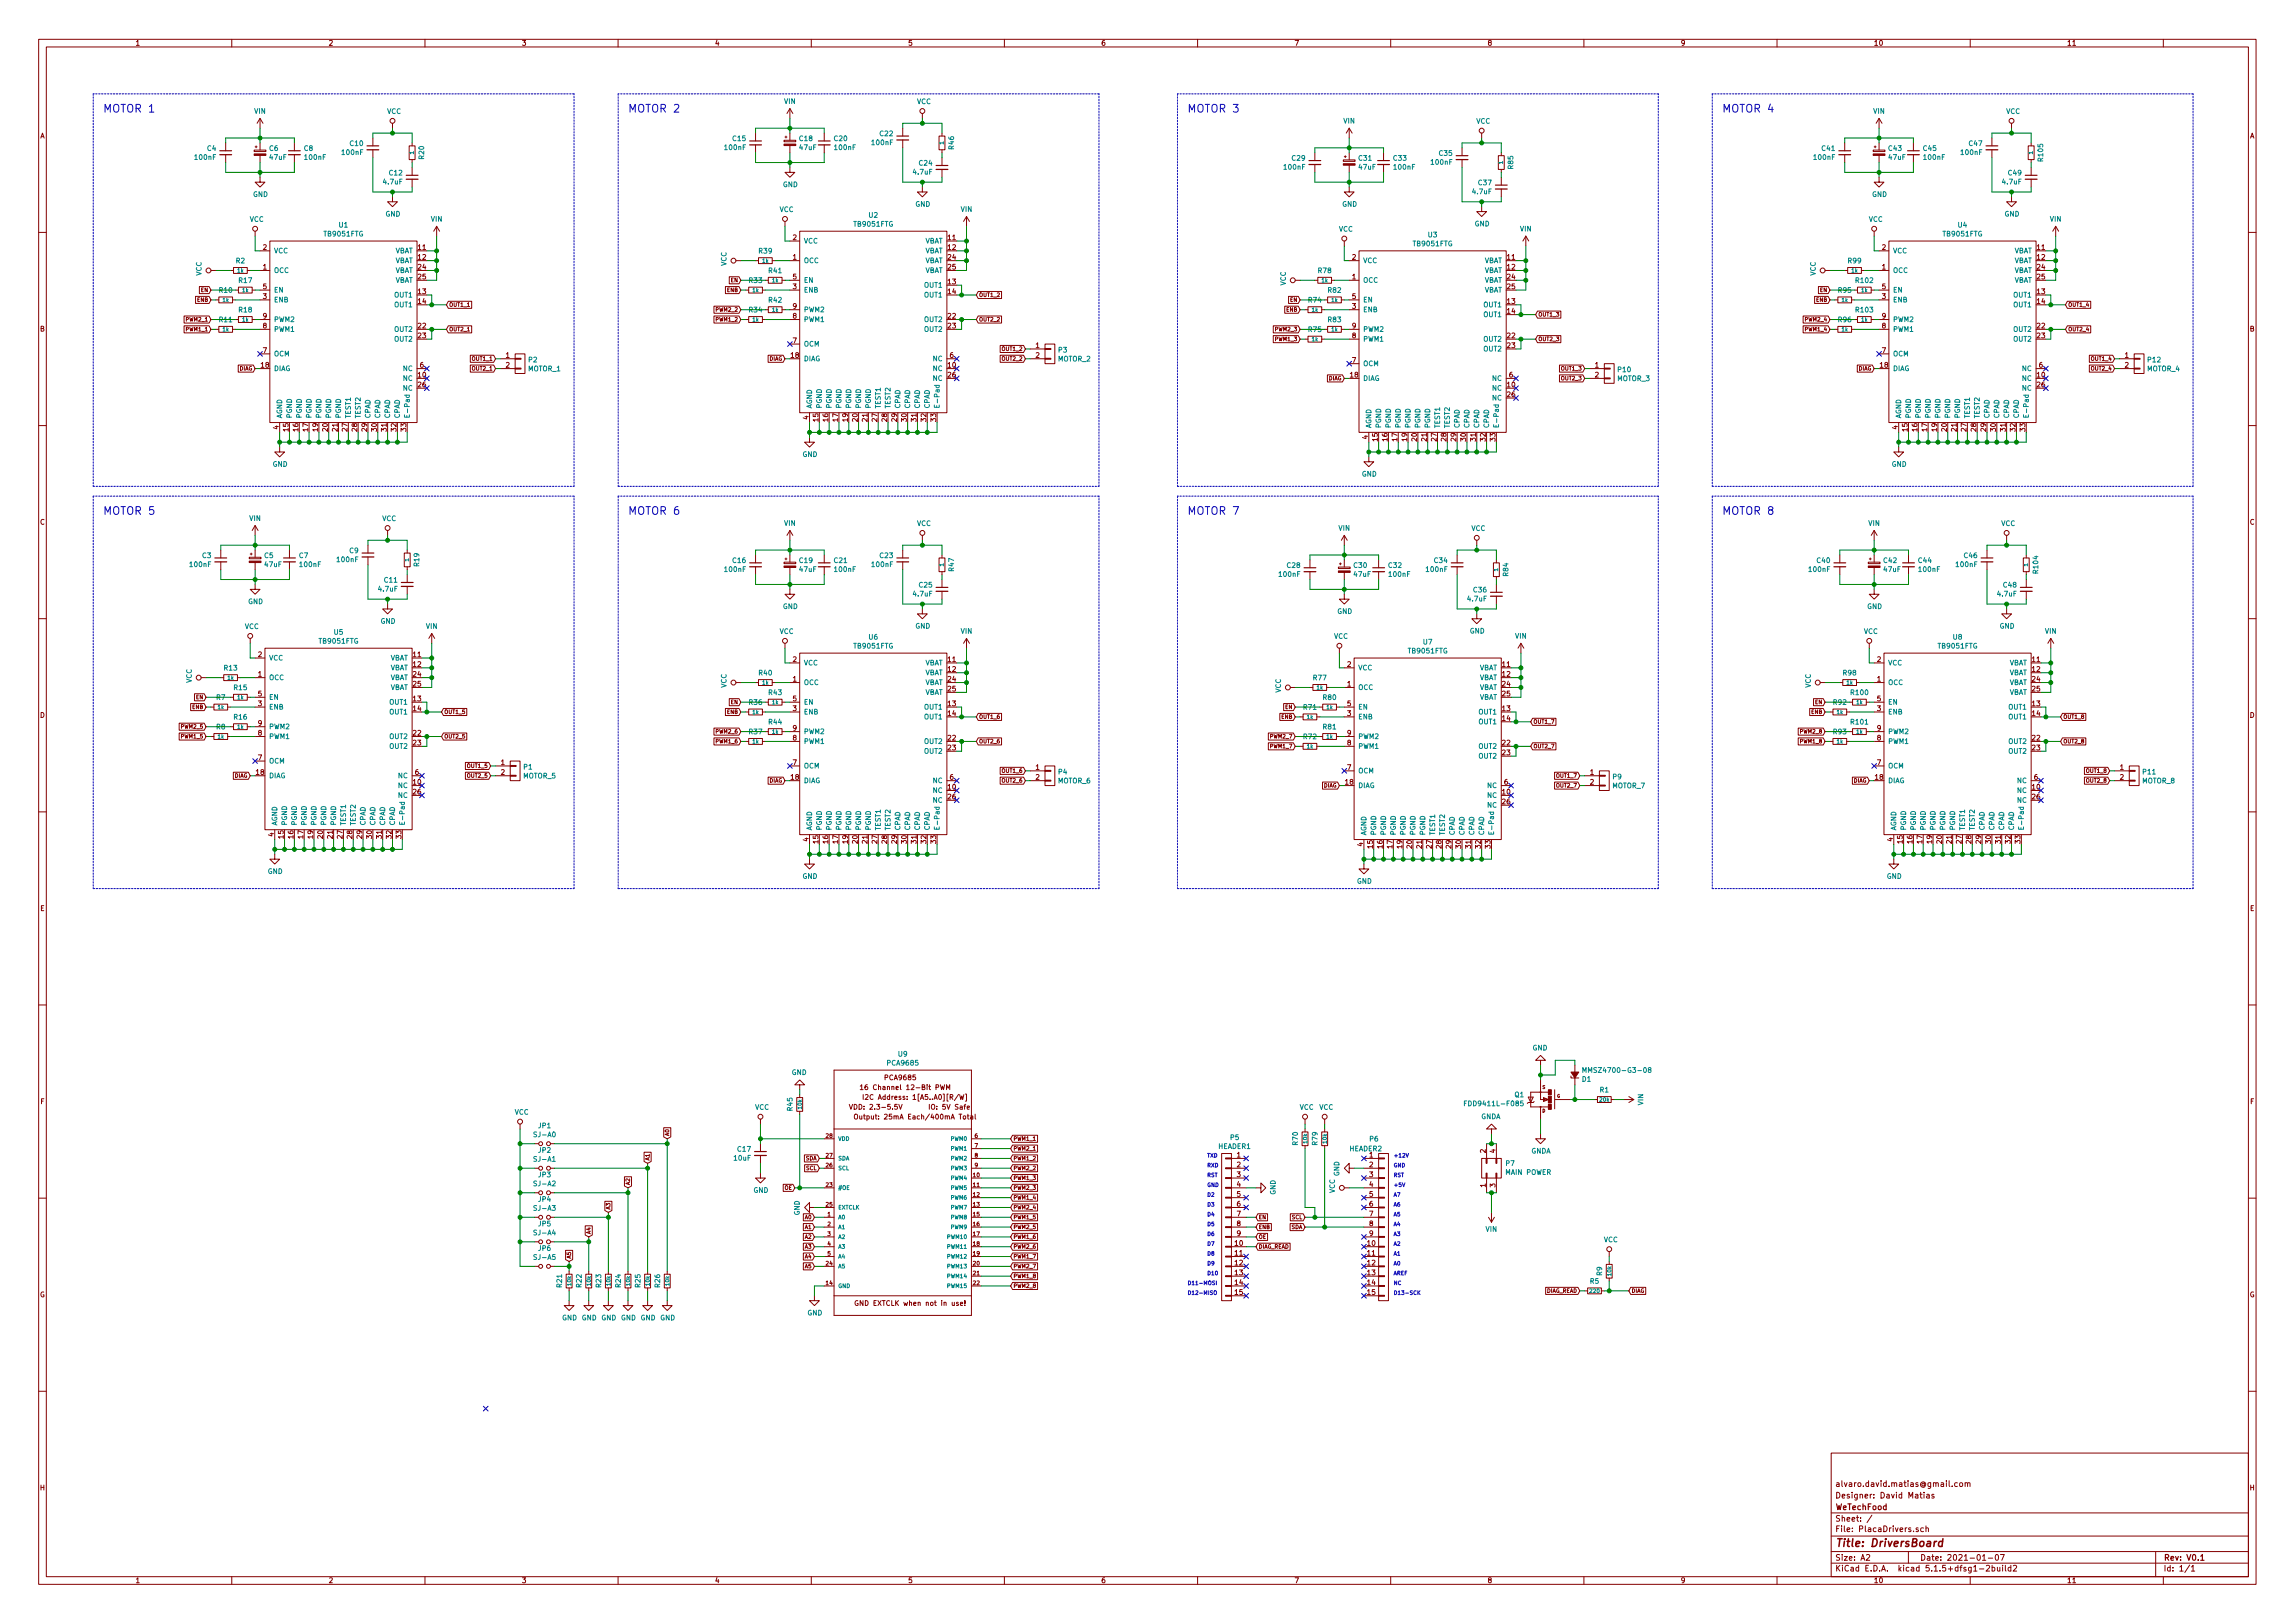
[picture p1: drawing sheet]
<svg xmlns="http://www.w3.org/2000/svg" width="594mm" height="420mm" viewBox="0 0 594 420" stroke-linecap="round" stroke-linejoin="round" font-family="sans-serif">
<defs><g id="words">
<g font-size="2.8" fill="#0000c2">
<text x="26.7" y="29.1">MOTOR 1</text>
<text x="162.6" y="29.1">MOTOR 2</text>
<text x="307.3" y="29.1">MOTOR 3</text>
<text x="445.8" y="29.1">MOTOR 4</text>
<text x="26.7" y="133.3">MOTOR 5</text>
<text x="162.6" y="133.3">MOTOR 6</text>
<text x="307.3" y="133.3">MOTOR 7</text>
<text x="445.8" y="133.3">MOTOR 8</text>
</g>
<text font-size="2.8" fill="#840000" x="475" y="400.4">Title: DriversBoard</text>
<g font-size="2.1" fill="#840000">
<text x="475" y="387.9">Designer: David Matias</text>
<text x="475" y="384.9">alvaro.david.matias@gmail.com</text>
<text x="475" y="393.9">Sheet: /</text>
<text x="475" y="390.9">WeTechFood</text>
<text x="475" y="396.6">File: PlacaDrivers.sch</text>
<text x="475" y="406.8">KiCad E.D.A. kicad 5.1.5+dfsg1-2build2</text>
<text x="475" y="404">Size: A2</text>
<text x="497" y="404">Date: 2021-01-07</text>
<text x="560" y="404">Rev: V0.1</text>
<text x="560" y="406.8">Id: 1/1</text>
</g>
<g font-size="1.8" fill="#840000">
<text x="35" y="11.8">1</text>
<text x="85" y="11.8">2</text>
<text x="135" y="11.8">3</text>
<text x="185" y="11.8">4</text>
<text x="235" y="11.8">5</text>
<text x="285" y="11.8">6</text>
<text x="335" y="11.8">7</text>
<text x="385" y="11.8">8</text>
<text x="435" y="11.8">9</text>
<text x="485" y="11.8">10</text>
<text x="535" y="11.8">11</text>
<text x="10.4" y="35.8">A</text>
<text x="582.4" y="35.8">A</text>
<text x="68.1" y="64.7">2</text>
<text x="108.3" y="64.7">11</text>
<text x="205.3" y="62.1">2</text>
<text x="245.4" y="62.1">11</text>
<text x="245.4" y="64.7">12</text>
<text x="487.2" y="64.7">2</text>
<text x="527.4" y="64.7">11</text>
<text x="68.1" y="69.8">1</text>
<text x="108.3" y="67.2">12</text>
<text x="108.3" y="69.8">24</text>
<text x="205.3" y="67.2">1</text>
<text x="245.4" y="67.2">24</text>
<text x="245.4" y="69.8">25</text>
<text x="350" y="67.2">2</text>
<text x="390.2" y="67.2">11</text>
<text x="390.2" y="69.8">12</text>
<text x="487.2" y="69.8">1</text>
<text x="527.4" y="67.2">12</text>
<text x="527.4" y="69.8">24</text>
<text x="68.1" y="77.4">3</text>
<text x="68.1" y="74.8">5</text>
<text x="108.3" y="76.1">13</text>
<text x="108.3" y="72.3">25</text>
<text x="205.3" y="74.8">3</text>
<text x="205.3" y="72.3">5</text>
<text x="245.4" y="73.6">13</text>
<text x="245.4" y="76.1">14</text>
<text x="350" y="72.3">1</text>
<text x="350" y="77.4">5</text>
<text x="390.2" y="72.3">24</text>
<text x="390.2" y="74.8">25</text>
<text x="487.2" y="77.4">3</text>
<text x="487.2" y="74.8">5</text>
<text x="527.4" y="76.1">13</text>
<text x="527.4" y="72.3">25</text>
<text x="68.1" y="82.5">9</text>
<text x="108.3" y="78.7">14</text>
<text x="205.3" y="82.5">8</text>
<text x="205.3" y="79.9">9</text>
<text x="245.4" y="82.5">22</text>
<text x="350" y="79.9">3</text>
<text x="390.2" y="78.7">13</text>
<text x="390.2" y="81.2">14</text>
<text x="487.2" y="82.5">9</text>
<text x="527.4" y="78.7">14</text>
<text x="10.4" y="85.8">B</text>
<text x="68.1" y="85">8</text>
<text x="108.3" y="85">22</text>
<text x="108.3" y="87.5">23</text>
<text x="205.3" y="88.8">7</text>
<text x="245.4" y="85">23</text>
<text x="350" y="87.5">8</text>
<text x="350" y="85">9</text>
<text x="390.2" y="87.5">22</text>
<text x="487.2" y="85">8</text>
<text x="527.4" y="85">22</text>
<text x="527.4" y="87.5">23</text>
<text x="582.4" y="85.8">B</text>
<text x="67.6" y="95.2">18</text>
<text x="68.1" y="91.4">7</text>
<text x="108.7" y="95.2">6</text>
<text x="131" y="92.6">1</text>
<text x="131" y="95.2">2</text>
<text x="204.8" y="92.6">18</text>
<text x="245.4" y="95.2">10</text>
<text x="245.9" y="92.6">6</text>
<text x="268.1" y="90.1">1</text>
<text x="268.1" y="92.6">2</text>
<text x="350" y="93.9">7</text>
<text x="390.2" y="90.1">23</text>
<text x="412.9" y="95.2">1</text>
<text x="486.7" y="95.2">18</text>
<text x="487.2" y="91.4">7</text>
<text x="527.8" y="95.2">6</text>
<text x="550.1" y="92.6">1</text>
<text x="550.1" y="95.2">2</text>
<text x="108.3" y="97.7">10</text>
<text x="108.3" y="100.2">26</text>
<text x="245.4" y="97.7">26</text>
<text x="349.6" y="97.7">18</text>
<text x="390.2" y="100.2">10</text>
<text x="390.7" y="97.7">6</text>
<text x="412.9" y="97.7">2</text>
<text x="527.4" y="97.7">10</text>
<text x="527.4" y="100.2">26</text>
<text x="390.2" y="102.8">26</text>
<text x="72.1" y="111.1" transform="rotate(-90 72.1 111.1)">4</text>
<text x="74.7" y="111.6" transform="rotate(-90 74.7 111.6)">15</text>
<text x="77.2" y="111.6" transform="rotate(-90 77.2 111.6)">16</text>
<text x="79.8" y="111.6" transform="rotate(-90 79.8 111.6)">17</text>
<text x="82.3" y="111.6" transform="rotate(-90 82.3 111.6)">19</text>
<text x="84.8" y="111.6" transform="rotate(-90 84.8 111.6)">20</text>
<text x="87.4" y="111.6" transform="rotate(-90 87.4 111.6)">21</text>
<text x="89.9" y="111.6" transform="rotate(-90 89.9 111.6)">27</text>
<text x="92.5" y="111.6" transform="rotate(-90 92.5 111.6)">28</text>
<text x="95" y="111.6" transform="rotate(-90 95 111.6)">29</text>
<text x="97.5" y="111.6" transform="rotate(-90 97.5 111.6)">30</text>
<text x="100.1" y="111.6" transform="rotate(-90 100.1 111.6)">31</text>
<text x="102.6" y="111.6" transform="rotate(-90 102.6 111.6)">32</text>
<text x="105.2" y="111.6" transform="rotate(-90 105.2 111.6)">33</text>
<text x="209.3" y="108.6" transform="rotate(-90 209.3 108.6)">4</text>
<text x="211.8" y="109.1" transform="rotate(-90 211.8 109.1)">15</text>
<text x="214.4" y="109.1" transform="rotate(-90 214.4 109.1)">16</text>
<text x="216.9" y="109.1" transform="rotate(-90 216.9 109.1)">17</text>
<text x="219.5" y="109.1" transform="rotate(-90 219.5 109.1)">19</text>
<text x="222" y="109.1" transform="rotate(-90 222 109.1)">20</text>
<text x="224.5" y="109.1" transform="rotate(-90 224.5 109.1)">21</text>
<text x="227.1" y="109.1" transform="rotate(-90 227.1 109.1)">27</text>
<text x="229.6" y="109.1" transform="rotate(-90 229.6 109.1)">28</text>
<text x="232.2" y="109.1" transform="rotate(-90 232.2 109.1)">29</text>
<text x="234.7" y="109.1" transform="rotate(-90 234.7 109.1)">30</text>
<text x="237.2" y="109.1" transform="rotate(-90 237.2 109.1)">31</text>
<text x="239.8" y="109.1" transform="rotate(-90 239.8 109.1)">32</text>
<text x="242.3" y="109.1" transform="rotate(-90 242.3 109.1)">33</text>
<text x="354.1" y="113.7" transform="rotate(-90 354.1 113.7)">4</text>
<text x="491.2" y="111.1" transform="rotate(-90 491.2 111.1)">4</text>
<text x="493.8" y="111.6" transform="rotate(-90 493.8 111.6)">15</text>
<text x="496.3" y="111.6" transform="rotate(-90 496.3 111.6)">16</text>
<text x="498.9" y="111.6" transform="rotate(-90 498.9 111.6)">17</text>
<text x="501.4" y="111.6" transform="rotate(-90 501.4 111.6)">19</text>
<text x="503.9" y="111.6" transform="rotate(-90 503.9 111.6)">20</text>
<text x="506.5" y="111.6" transform="rotate(-90 506.5 111.6)">21</text>
<text x="509" y="111.6" transform="rotate(-90 509 111.6)">27</text>
<text x="511.6" y="111.6" transform="rotate(-90 511.6 111.6)">28</text>
<text x="514.1" y="111.6" transform="rotate(-90 514.1 111.6)">29</text>
<text x="516.6" y="111.6" transform="rotate(-90 516.6 111.6)">30</text>
<text x="519.2" y="111.6" transform="rotate(-90 519.2 111.6)">31</text>
<text x="521.7" y="111.6" transform="rotate(-90 521.7 111.6)">32</text>
<text x="524.3" y="111.6" transform="rotate(-90 524.3 111.6)">33</text>
<text x="356.6" y="114.2" transform="rotate(-90 356.6 114.2)">15</text>
<text x="359.2" y="114.2" transform="rotate(-90 359.2 114.2)">16</text>
<text x="361.7" y="114.2" transform="rotate(-90 361.7 114.2)">17</text>
<text x="364.2" y="114.2" transform="rotate(-90 364.2 114.2)">19</text>
<text x="366.8" y="114.2" transform="rotate(-90 366.8 114.2)">20</text>
<text x="369.3" y="114.2" transform="rotate(-90 369.3 114.2)">21</text>
<text x="371.9" y="114.2" transform="rotate(-90 371.9 114.2)">27</text>
<text x="374.4" y="114.2" transform="rotate(-90 374.4 114.2)">28</text>
<text x="376.9" y="114.2" transform="rotate(-90 376.9 114.2)">29</text>
<text x="379.5" y="114.2" transform="rotate(-90 379.5 114.2)">30</text>
<text x="382" y="114.2" transform="rotate(-90 382 114.2)">31</text>
<text x="384.6" y="114.2" transform="rotate(-90 384.6 114.2)">32</text>
<text x="387.1" y="114.2" transform="rotate(-90 387.1 114.2)">33</text>
<text x="10.4" y="135.8">C</text>
<text x="582.4" y="135.8">C</text>
<text x="66.8" y="170.1">2</text>
<text x="107" y="170.1">11</text>
<text x="107" y="172.6">12</text>
<text x="205.3" y="171.4">2</text>
<text x="245.4" y="171.4">11</text>
<text x="245.4" y="173.9">12</text>
<text x="348.8" y="172.6">2</text>
<text x="388.9" y="172.6">11</text>
<text x="485.9" y="171.4">2</text>
<text x="526.1" y="171.4">11</text>
<text x="526.1" y="173.9">12</text>
<text x="66.8" y="175.2">1</text>
<text x="107" y="175.2">24</text>
<text x="107" y="177.7">25</text>
<text x="205.3" y="176.4">1</text>
<text x="245.4" y="176.4">24</text>
<text x="245.4" y="179">25</text>
<text x="348.8" y="177.7">1</text>
<text x="388.9" y="175.2">12</text>
<text x="388.9" y="177.7">24</text>
<text x="485.9" y="176.4">1</text>
<text x="526.1" y="176.4">24</text>
<text x="526.1" y="179">25</text>
<text x="10.4" y="185.8">D</text>
<text x="66.8" y="182.8">3</text>
<text x="66.8" y="180.3">5</text>
<text x="107" y="181.5">13</text>
<text x="107" y="184.1">14</text>
<text x="205.3" y="184.1">3</text>
<text x="205.3" y="181.5">5</text>
<text x="245.4" y="182.8">13</text>
<text x="245.4" y="185.3">14</text>
<text x="348.8" y="185.3">3</text>
<text x="348.8" y="182.8">5</text>
<text x="388.9" y="184.1">13</text>
<text x="388.9" y="180.3">25</text>
<text x="485.9" y="184.1">3</text>
<text x="485.9" y="181.5">5</text>
<text x="526.1" y="182.8">13</text>
<text x="526.1" y="185.3">14</text>
<text x="582.4" y="185.8">D</text>
<text x="66.8" y="190.4">8</text>
<text x="66.8" y="187.9">9</text>
<text x="107" y="190.4">22</text>
<text x="205.3" y="191.7">8</text>
<text x="205.3" y="189.1">9</text>
<text x="245.4" y="191.7">22</text>
<text x="348.8" y="190.4">9</text>
<text x="388.9" y="186.6">14</text>
<text x="485.9" y="191.7">8</text>
<text x="485.9" y="189.1">9</text>
<text x="526.1" y="191.7">22</text>
<text x="66.8" y="196.8">7</text>
<text x="107" y="193">23</text>
<text x="245.4" y="194.2">23</text>
<text x="348.8" y="193">8</text>
<text x="388.9" y="193">22</text>
<text x="388.9" y="195.5">23</text>
<text x="526.1" y="194.2">23</text>
<text x="66.3" y="200.6">18</text>
<text x="107" y="203.1">10</text>
<text x="107.5" y="200.6">6</text>
<text x="129.7" y="198">1</text>
<text x="129.7" y="200.6">2</text>
<text x="204.8" y="201.8">18</text>
<text x="205.3" y="198">7</text>
<text x="245.9" y="201.8">6</text>
<text x="268.1" y="199.3">1</text>
<text x="268.1" y="201.8">2</text>
<text x="348.3" y="203.1">18</text>
<text x="348.8" y="199.3">7</text>
<text x="389.4" y="203.1">6</text>
<text x="411.6" y="200.6">1</text>
<text x="411.6" y="203.1">2</text>
<text x="485.4" y="201.8">18</text>
<text x="485.9" y="198">7</text>
<text x="526.6" y="201.8">6</text>
<text x="548.8" y="199.3">1</text>
<text x="548.8" y="201.8">2</text>
<text x="107" y="205.7">26</text>
<text x="245.4" y="204.4">10</text>
<text x="245.4" y="206.9">26</text>
<text x="388.9" y="205.7">10</text>
<text x="388.9" y="208.2">26</text>
<text x="526.1" y="204.4">10</text>
<text x="526.1" y="206.9">26</text>
<text x="70.9" y="216.6" transform="rotate(-90 70.9 216.6)">4</text>
<text x="73.4" y="217" transform="rotate(-90 73.4 217)">15</text>
<text x="75.9" y="217" transform="rotate(-90 75.9 217)">16</text>
<text x="78.5" y="217" transform="rotate(-90 78.5 217)">17</text>
<text x="81" y="217" transform="rotate(-90 81 217)">19</text>
<text x="83.6" y="217" transform="rotate(-90 83.6 217)">20</text>
<text x="86.1" y="217" transform="rotate(-90 86.1 217)">21</text>
<text x="88.6" y="217" transform="rotate(-90 88.6 217)">27</text>
<text x="91.2" y="217" transform="rotate(-90 91.2 217)">28</text>
<text x="93.7" y="217" transform="rotate(-90 93.7 217)">29</text>
<text x="96.3" y="217" transform="rotate(-90 96.3 217)">30</text>
<text x="98.8" y="217" transform="rotate(-90 98.8 217)">31</text>
<text x="101.3" y="217" transform="rotate(-90 101.3 217)">32</text>
<text x="103.9" y="217" transform="rotate(-90 103.9 217)">33</text>
<text x="209.3" y="217.8" transform="rotate(-90 209.3 217.8)">4</text>
<text x="211.8" y="218.3" transform="rotate(-90 211.8 218.3)">15</text>
<text x="214.4" y="218.3" transform="rotate(-90 214.4 218.3)">16</text>
<text x="216.9" y="218.3" transform="rotate(-90 216.9 218.3)">17</text>
<text x="219.5" y="218.3" transform="rotate(-90 219.5 218.3)">19</text>
<text x="222" y="218.3" transform="rotate(-90 222 218.3)">20</text>
<text x="224.5" y="218.3" transform="rotate(-90 224.5 218.3)">21</text>
<text x="227.1" y="218.3" transform="rotate(-90 227.1 218.3)">27</text>
<text x="229.6" y="218.3" transform="rotate(-90 229.6 218.3)">28</text>
<text x="232.2" y="218.3" transform="rotate(-90 232.2 218.3)">29</text>
<text x="234.7" y="218.3" transform="rotate(-90 234.7 218.3)">30</text>
<text x="237.2" y="218.3" transform="rotate(-90 237.2 218.3)">31</text>
<text x="239.8" y="218.3" transform="rotate(-90 239.8 218.3)">32</text>
<text x="242.3" y="218.3" transform="rotate(-90 242.3 218.3)">33</text>
<text x="352.8" y="219.1" transform="rotate(-90 352.8 219.1)">4</text>
<text x="355.3" y="219.6" transform="rotate(-90 355.3 219.6)">15</text>
<text x="357.9" y="219.6" transform="rotate(-90 357.9 219.6)">16</text>
<text x="360.4" y="219.6" transform="rotate(-90 360.4 219.6)">17</text>
<text x="363" y="219.6" transform="rotate(-90 363 219.6)">19</text>
<text x="365.5" y="219.6" transform="rotate(-90 365.5 219.6)">20</text>
<text x="368" y="219.6" transform="rotate(-90 368 219.6)">21</text>
<text x="370.6" y="219.6" transform="rotate(-90 370.6 219.6)">27</text>
<text x="373.1" y="219.6" transform="rotate(-90 373.1 219.6)">28</text>
<text x="375.7" y="219.6" transform="rotate(-90 375.7 219.6)">29</text>
<text x="378.2" y="219.6" transform="rotate(-90 378.2 219.6)">30</text>
<text x="380.7" y="219.6" transform="rotate(-90 380.7 219.6)">31</text>
<text x="383.3" y="219.6" transform="rotate(-90 383.3 219.6)">32</text>
<text x="385.8" y="219.6" transform="rotate(-90 385.8 219.6)">33</text>
<text x="490" y="217.8" transform="rotate(-90 490 217.8)">4</text>
<text x="492.5" y="218.3" transform="rotate(-90 492.5 218.3)">15</text>
<text x="495" y="218.3" transform="rotate(-90 495 218.3)">16</text>
<text x="497.6" y="218.3" transform="rotate(-90 497.6 218.3)">17</text>
<text x="500.1" y="218.3" transform="rotate(-90 500.1 218.3)">19</text>
<text x="502.7" y="218.3" transform="rotate(-90 502.7 218.3)">20</text>
<text x="505.2" y="218.3" transform="rotate(-90 505.2 218.3)">21</text>
<text x="507.7" y="218.3" transform="rotate(-90 507.7 218.3)">27</text>
<text x="510.3" y="218.3" transform="rotate(-90 510.3 218.3)">28</text>
<text x="512.8" y="218.3" transform="rotate(-90 512.8 218.3)">29</text>
<text x="515.4" y="218.3" transform="rotate(-90 515.4 218.3)">30</text>
<text x="517.9" y="218.3" transform="rotate(-90 517.9 218.3)">31</text>
<text x="520.4" y="218.3" transform="rotate(-90 520.4 218.3)">32</text>
<text x="523" y="218.3" transform="rotate(-90 523 218.3)">33</text>
<text x="10.4" y="235.8">E</text>
<text x="582.4" y="235.8">E</text>
<text x="229.2" y="279.6">PCA9685</text>
<text x="10.5" y="285.8">F</text>
<text x="221" y="287.2">VDD: 2.3-5.5V</text>
<text x="224.5" y="282.2">16 Channel 12-Bit PWM</text>
<text x="225" y="284.7">I2C Address: 1[A5..A0][R/W]</text>
<text x="241.1" y="287.2">IO: 5V Safe</text>
<text x="582.5" y="285.8">F</text>
<text x="223.1" y="289.8">Output: 25mA Each/400mA Total</text>
<text x="320.2" y="299.6">1</text>
<text x="354.5" y="299.6">1</text>
<text x="384.6" y="298.5" transform="rotate(-90 384.6 298.5)">2</text>
<text x="387.1" y="298.5" transform="rotate(-90 387.1 298.5)">4</text>
<text x="320.2" y="302.2">2</text>
<text x="320.2" y="304.7">3</text>
<text x="354.5" y="302.2">2</text>
<text x="354.5" y="304.7">3</text>
<text x="320.2" y="307.3">4</text>
<text x="320.2" y="309.8">5</text>
<text x="354.5" y="307.3">4</text>
<text x="354.5" y="309.8">5</text>
<text x="384.6" y="307.4" transform="rotate(-90 384.6 307.4)">1</text>
<text x="387.1" y="307.4" transform="rotate(-90 387.1 307.4)">3</text>
<text x="320.2" y="312.3">6</text>
<text x="320.2" y="314.9">7</text>
<text x="320.2" y="317.4">8</text>
<text x="354.5" y="312.3">6</text>
<text x="354.5" y="314.9">7</text>
<text x="354.5" y="317.4">8</text>
<text x="319.7" y="322.5">10</text>
<text x="320.2" y="320">9</text>
<text x="354" y="322.5">10</text>
<text x="354.5" y="320">9</text>
<text x="319.7" y="325">11</text>
<text x="319.7" y="327.6">12</text>
<text x="354" y="325">11</text>
<text x="354" y="327.6">12</text>
<text x="10.3" y="335.8">G</text>
<text x="319.7" y="330.1">13</text>
<text x="319.7" y="332.7">14</text>
<text x="319.7" y="335.2">15</text>
<text x="354" y="330.1">13</text>
<text x="354" y="332.7">14</text>
<text x="354" y="335.2">15</text>
<text x="582.3" y="335.8">G</text>
<text x="222.6" y="338">GND EXTCLK when not in use!</text>
<text x="10.4" y="385.8">H</text>
<text x="582.4" y="385.8">H</text>
<text x="35" y="409.8">1</text>
<text x="85" y="409.8">2</text>
<text x="135" y="409.8">3</text>
<text x="185" y="409.8">4</text>
<text x="235" y="409.8">5</text>
<text x="285" y="409.8">6</text>
<text x="335" y="409.8">7</text>
<text x="385" y="409.8">8</text>
<text x="435" y="409.8">9</text>
<text x="485" y="409.8">10</text>
<text x="535" y="409.8">11</text>
</g>
<g font-size="1.8" fill="#008484">
<text x="65.8" y="29.4">VIN</text>
<text x="100.2" y="29.5">VCC</text>
<text x="203" y="26.9">VIN</text>
<text x="237.3" y="26.9">VCC</text>
<text x="484.9" y="29.4">VIN</text>
<text x="519.3" y="29.5">VCC</text>
<text x="227.8" y="35.2">C22</text>
<text x="347.8" y="32">VIN</text>
<text x="382.1" y="32">VCC</text>
<text x="50.5" y="41.4">100nF</text>
<text x="53.7" y="39.1">C4</text>
<text x="69.7" y="39.1">C6</text>
<text x="69.9" y="41.4">47uF</text>
<text x="78.7" y="39.1">C8</text>
<text x="79" y="41.4">100nF</text>
<text x="88.6" y="40.1">100nF</text>
<text x="90.7" y="37.8">C10</text>
<text x="109.8" y="41.2" transform="rotate(-90 109.8 41.2)">R20</text>
<text x="187.7" y="38.8">100nF</text>
<text x="189.7" y="36.5">C15</text>
<text x="207" y="36.5">C18</text>
<text x="207" y="38.8">47uF</text>
<text x="216" y="36.5">C20</text>
<text x="216.2" y="38.8">100nF</text>
<text x="225.8" y="37.6">100nF</text>
<text x="246.9" y="38.6" transform="rotate(-90 246.9 38.6)">R46</text>
<text x="334.5" y="41.6">C29</text>
<text x="351.8" y="41.6">C31</text>
<text x="360.8" y="41.6">C33</text>
<text x="372.6" y="40.3">C35</text>
<text x="469.6" y="41.4">100nF</text>
<text x="471.7" y="39.1">C41</text>
<text x="488.9" y="39.1">C43</text>
<text x="489" y="41.4">47uF</text>
<text x="497.9" y="39.1">C45</text>
<text x="498.1" y="41.4">100nF</text>
<text x="507.7" y="40.1">100nF</text>
<text x="509.8" y="37.8">C47</text>
<text x="528.9" y="41.6" transform="rotate(-90 528.9 41.6)">R105</text>
<text x="99.3" y="47.7">4.7uF</text>
<text x="100.8" y="45.4">C12</text>
<text x="236.5" y="45.2">4.7uF</text>
<text x="238" y="42.9">C24</text>
<text x="332.5" y="43.9">100nF</text>
<text x="351.8" y="43.9">47uF</text>
<text x="360.9" y="43.9">100nF</text>
<text x="370.6" y="42.6">100nF</text>
<text x="382.8" y="47.9">C37</text>
<text x="391.7" y="43.7" transform="rotate(-90 391.7 43.7)">R85</text>
<text x="518.4" y="47.7">4.7uF</text>
<text x="519.9" y="45.4">C49</text>
<text x="65.5" y="51">GND</text>
<text x="202.6" y="48.4">GND</text>
<text x="236.9" y="53.5">GND</text>
<text x="347.4" y="53.5">GND</text>
<text x="381.3" y="50.3">4.7uF</text>
<text x="484.6" y="51">GND</text>
<text x="64.6" y="57.4">VCC</text>
<text x="87.8" y="58.9">U1</text>
<text x="99.8" y="56">GND</text>
<text x="111.6" y="57.4">VIN</text>
<text x="201.8" y="54.9">VCC</text>
<text x="221.2" y="58.7">TB9051FTG</text>
<text x="224.9" y="56.4">U2</text>
<text x="248.7" y="54.8">VIN</text>
<text x="346.6" y="60">VCC</text>
<text x="381.7" y="58.6">GND</text>
<text x="393.5" y="59.9">VIN</text>
<text x="483.7" y="57.4">VCC</text>
<text x="506.9" y="58.9">U4</text>
<text x="518.9" y="56">GND</text>
<text x="530.7" y="57.4">VIN</text>
<text x="70.9" y="65.6">VCC</text>
<text x="84" y="61.2">TB9051FTG</text>
<text x="102.1" y="65.6">VBAT</text>
<text x="196.5" y="65.6">R39</text>
<text x="208" y="63">VCC</text>
<text x="239.3" y="63">VBAT</text>
<text x="239.3" y="65.6">VBAT</text>
<text x="365.9" y="63.7">TB9051FTG</text>
<text x="369.7" y="61.4">U3</text>
<text x="490" y="65.6">VCC</text>
<text x="503.1" y="61.2">TB9051FTG</text>
<text x="521.2" y="65.6">VBAT</text>
<text x="52.2" y="71.4" transform="rotate(-90 52.2 71.4)">VCC</text>
<text x="61.1" y="68.2">R2</text>
<text x="70.9" y="70.7">OCC</text>
<text x="102.1" y="68.1">VBAT</text>
<text x="102.1" y="70.7">VBAT</text>
<text x="188.1" y="68.9" transform="rotate(-90 188.1 68.9)">VCC</text>
<text x="199" y="70.7">R41</text>
<text x="208" y="68.1">OCC</text>
<text x="239.3" y="68.1">VBAT</text>
<text x="239.3" y="70.7">VBAT</text>
<text x="341.3" y="70.7">R78</text>
<text x="352.8" y="68.1">VCC</text>
<text x="384" y="68.1">VBAT</text>
<text x="384" y="70.7">VBAT</text>
<text x="470" y="71.4" transform="rotate(-90 470 71.4)">VCC</text>
<text x="478.4" y="68.2">R99</text>
<text x="490" y="70.7">OCC</text>
<text x="521.2" y="68.1">VBAT</text>
<text x="521.2" y="70.7">VBAT</text>
<text x="56.8" y="75.8">R10</text>
<text x="61.9" y="73.2">R17</text>
<text x="70.9" y="75.7">EN</text>
<text x="102.1" y="73.2">VBAT</text>
<text x="102.2" y="77">OUT1</text>
<text x="194" y="73.2">R33</text>
<text x="208" y="75.7">ENB</text>
<text x="208" y="73.2">EN</text>
<text x="239.4" y="74.5">OUT1</text>
<text x="239.4" y="77">OUT1</text>
<text x="332.8" y="74" transform="rotate(-90 332.8 74)">VCC</text>
<text x="343.8" y="75.8">R82</text>
<text x="352.8" y="73.2">OCC</text>
<text x="384" y="73.2">VBAT</text>
<text x="384" y="75.7">VBAT</text>
<text x="475.9" y="75.8">R95</text>
<text x="480.5" y="73.2">R102</text>
<text x="490" y="75.7">EN</text>
<text x="521.2" y="73.2">VBAT</text>
<text x="521.3" y="77">OUT1</text>
<text x="56.8" y="83.4">R11</text>
<text x="61.9" y="80.9">R18</text>
<text x="70.9" y="78.3">ENB</text>
<text x="70.9" y="83.4">PWM2</text>
<text x="102.2" y="79.5">OUT1</text>
<text x="194" y="80.9">R34</text>
<text x="199" y="78.3">R42</text>
<text x="208" y="83.4">PWM1</text>
<text x="208" y="80.8">PWM2</text>
<text x="239.4" y="83.4">OUT2</text>
<text x="338.7" y="78.3">R74</text>
<text x="343.8" y="83.4">R83</text>
<text x="352.8" y="80.8">ENB</text>
<text x="352.8" y="78.3">EN</text>
<text x="384.1" y="79.5">OUT1</text>
<text x="384.1" y="82.1">OUT1</text>
<text x="475.9" y="83.4">R96</text>
<text x="480.5" y="80.9">R103</text>
<text x="490" y="78.3">ENB</text>
<text x="490" y="83.4">PWM2</text>
<text x="521.3" y="79.5">OUT1</text>
<text x="70.9" y="85.9">PWM1</text>
<text x="102.2" y="85.9">OUT2</text>
<text x="102.2" y="88.4">OUT2</text>
<text x="208" y="89.7">OCM</text>
<text x="239.4" y="85.9">OUT2</text>
<text x="338.7" y="85.9">R75</text>
<text x="352.8" y="88.4">PWM1</text>
<text x="352.8" y="85.9">PWM2</text>
<text x="384.1" y="88.4">OUT2</text>
<text x="490" y="85.9">PWM1</text>
<text x="521.3" y="85.9">OUT2</text>
<text x="521.3" y="88.4">OUT2</text>
<text x="70.9" y="92.2">OCM</text>
<text x="136.9" y="93.8">P2</text>
<text x="208" y="93.5">DIAG</text>
<text x="241.5" y="93.5">NC</text>
<text x="273.8" y="93.6">MOTOR_2</text>
<text x="274" y="91.3">P3</text>
<text x="352.8" y="94.8">OCM</text>
<text x="384.1" y="91">OUT2</text>
<text x="490" y="92.2">OCM</text>
<text x="556" y="93.8">P12</text>
<text x="70.9" y="96.1">DIAG</text>
<text x="104.4" y="98.6">NC</text>
<text x="104.4" y="101.1">NC</text>
<text x="104.4" y="96.1">NC</text>
<text x="136.7" y="96.1">MOTOR_1</text>
<text x="241.5" y="96.1">NC</text>
<text x="241.5" y="98.6">NC</text>
<text x="352.8" y="98.6">DIAG</text>
<text x="386.3" y="101.1">NC</text>
<text x="386.3" y="98.6">NC</text>
<text x="418.6" y="98.6">MOTOR_3</text>
<text x="418.9" y="96.3">P10</text>
<text x="490" y="96.1">DIAG</text>
<text x="523.5" y="98.6">NC</text>
<text x="523.5" y="101.1">NC</text>
<text x="523.5" y="96.1">NC</text>
<text x="555.8" y="96.1">MOTOR_4</text>
<text x="210.2" y="105.8" transform="rotate(-90 210.2 105.8)">AGND</text>
<text x="212.7" y="105.8" transform="rotate(-90 212.7 105.8)">PGND</text>
<text x="215.3" y="105.8" transform="rotate(-90 215.3 105.8)">PGND</text>
<text x="217.8" y="105.8" transform="rotate(-90 217.8 105.8)">PGND</text>
<text x="220.3" y="105.8" transform="rotate(-90 220.3 105.8)">PGND</text>
<text x="222.9" y="105.8" transform="rotate(-90 222.9 105.8)">PGND</text>
<text x="225.4" y="105.8" transform="rotate(-90 225.4 105.8)">PGND</text>
<text x="228" y="105.8" transform="rotate(-90 228 105.8)">TEST1</text>
<text x="230.5" y="105.8" transform="rotate(-90 230.5 105.8)">TEST2</text>
<text x="233" y="105.8" transform="rotate(-90 233 105.8)">CPAD</text>
<text x="235.6" y="105.8" transform="rotate(-90 235.6 105.8)">CPAD</text>
<text x="238.1" y="105.8" transform="rotate(-90 238.1 105.8)">CPAD</text>
<text x="240.7" y="105.8" transform="rotate(-90 240.7 105.8)">CPAD</text>
<text x="243.2" y="105.8" transform="rotate(-90 243.2 105.8)">E-Pad</text>
<text x="386.3" y="103.7">NC</text>
<text x="73" y="108.4" transform="rotate(-90 73 108.4)">AGND</text>
<text x="75.6" y="108.4" transform="rotate(-90 75.6 108.4)">PGND</text>
<text x="78.1" y="108.4" transform="rotate(-90 78.1 108.4)">PGND</text>
<text x="80.6" y="108.4" transform="rotate(-90 80.6 108.4)">PGND</text>
<text x="83.2" y="108.4" transform="rotate(-90 83.2 108.4)">PGND</text>
<text x="85.7" y="108.4" transform="rotate(-90 85.7 108.4)">PGND</text>
<text x="88.3" y="108.4" transform="rotate(-90 88.3 108.4)">PGND</text>
<text x="90.8" y="108.4" transform="rotate(-90 90.8 108.4)">TEST1</text>
<text x="93.3" y="108.4" transform="rotate(-90 93.3 108.4)">TEST2</text>
<text x="95.9" y="108.4" transform="rotate(-90 95.9 108.4)">CPAD</text>
<text x="98.4" y="108.4" transform="rotate(-90 98.4 108.4)">CPAD</text>
<text x="101" y="108.4" transform="rotate(-90 101 108.4)">CPAD</text>
<text x="103.5" y="108.4" transform="rotate(-90 103.5 108.4)">CPAD</text>
<text x="106" y="108.4" transform="rotate(-90 106 108.4)">E-Pad</text>
<text x="355" y="110.9" transform="rotate(-90 355 110.9)">AGND</text>
<text x="357.5" y="110.9" transform="rotate(-90 357.5 110.9)">PGND</text>
<text x="360" y="110.9" transform="rotate(-90 360 110.9)">PGND</text>
<text x="362.6" y="110.9" transform="rotate(-90 362.6 110.9)">PGND</text>
<text x="365.1" y="110.9" transform="rotate(-90 365.1 110.9)">PGND</text>
<text x="367.7" y="110.9" transform="rotate(-90 367.7 110.9)">PGND</text>
<text x="370.2" y="110.9" transform="rotate(-90 370.2 110.9)">PGND</text>
<text x="372.7" y="110.9" transform="rotate(-90 372.7 110.9)">TEST1</text>
<text x="375.3" y="110.9" transform="rotate(-90 375.3 110.9)">TEST2</text>
<text x="377.8" y="110.9" transform="rotate(-90 377.8 110.9)">CPAD</text>
<text x="380.4" y="110.9" transform="rotate(-90 380.4 110.9)">CPAD</text>
<text x="382.9" y="110.9" transform="rotate(-90 382.9 110.9)">CPAD</text>
<text x="385.4" y="110.9" transform="rotate(-90 385.4 110.9)">CPAD</text>
<text x="388" y="110.9" transform="rotate(-90 388 110.9)">E-Pad</text>
<text x="492.1" y="108.4" transform="rotate(-90 492.1 108.4)">AGND</text>
<text x="494.7" y="108.4" transform="rotate(-90 494.7 108.4)">PGND</text>
<text x="497.2" y="108.4" transform="rotate(-90 497.2 108.4)">PGND</text>
<text x="499.7" y="108.4" transform="rotate(-90 499.7 108.4)">PGND</text>
<text x="502.3" y="108.4" transform="rotate(-90 502.3 108.4)">PGND</text>
<text x="504.8" y="108.4" transform="rotate(-90 504.8 108.4)">PGND</text>
<text x="507.4" y="108.4" transform="rotate(-90 507.4 108.4)">PGND</text>
<text x="509.9" y="108.4" transform="rotate(-90 509.9 108.4)">TEST1</text>
<text x="512.4" y="108.4" transform="rotate(-90 512.4 108.4)">TEST2</text>
<text x="515" y="108.4" transform="rotate(-90 515 108.4)">CPAD</text>
<text x="517.5" y="108.4" transform="rotate(-90 517.5 108.4)">CPAD</text>
<text x="520.1" y="108.4" transform="rotate(-90 520.1 108.4)">CPAD</text>
<text x="522.6" y="108.4" transform="rotate(-90 522.6 108.4)">CPAD</text>
<text x="525.1" y="108.4" transform="rotate(-90 525.1 108.4)">E-Pad</text>
<text x="207.7" y="118.3">GND</text>
<text x="70.6" y="120.8">GND</text>
<text x="352.5" y="123.4">GND</text>
<text x="489.7" y="120.8">GND</text>
<text x="64.6" y="134.8">VIN</text>
<text x="98.9" y="134.9">VCC</text>
<text x="203" y="136.1">VIN</text>
<text x="237.3" y="136.2">VCC</text>
<text x="346.5" y="137.4">VIN</text>
<text x="380.8" y="137.4">VCC</text>
<text x="483.7" y="136.1">VIN</text>
<text x="518" y="136.2">VCC</text>
<text x="90.5" y="143.2">C9</text>
<text x="49.3" y="146.8">100nF</text>
<text x="52.4" y="144.5">C3</text>
<text x="68.5" y="144.5">C5</text>
<text x="68.6" y="146.8">47uF</text>
<text x="77.5" y="144.5">C7</text>
<text x="77.7" y="146.8">100nF</text>
<text x="87.4" y="145.5">100nF</text>
<text x="108.5" y="146.6" transform="rotate(-90 108.5 146.6)">R19</text>
<text x="187.7" y="148">100nF</text>
<text x="189.7" y="145.7">C16</text>
<text x="207" y="145.7">C19</text>
<text x="207" y="148">47uF</text>
<text x="216" y="145.7">C21</text>
<text x="216.2" y="148">100nF</text>
<text x="225.8" y="146.8">100nF</text>
<text x="227.8" y="144.5">C23</text>
<text x="246.9" y="147.8" transform="rotate(-90 246.9 147.8)">R47</text>
<text x="331.2" y="149.3">100nF</text>
<text x="333.2" y="147">C28</text>
<text x="350.5" y="147">C30</text>
<text x="350.5" y="149.3">47uF</text>
<text x="359.5" y="147">C32</text>
<text x="359.7" y="149.3">100nF</text>
<text x="369.3" y="148">100nF</text>
<text x="371.3" y="145.7">C34</text>
<text x="390.4" y="149.1" transform="rotate(-90 390.4 149.1)">R84</text>
<text x="468.4" y="148">100nF</text>
<text x="470.4" y="145.7">C40</text>
<text x="487.7" y="145.7">C42</text>
<text x="487.7" y="148">47uF</text>
<text x="496.6" y="145.7">C44</text>
<text x="496.8" y="148">100nF</text>
<text x="506.5" y="146.8">100nF</text>
<text x="508.5" y="144.5">C46</text>
<text x="527.6" y="148.3" transform="rotate(-90 527.6 148.3)">R104</text>
<text x="98.1" y="153.1">4.7uF</text>
<text x="99.5" y="150.8">C11</text>
<text x="236.5" y="154.4">4.7uF</text>
<text x="238" y="152.1">C25</text>
<text x="380" y="155.7">4.7uF</text>
<text x="381.5" y="153.4">C36</text>
<text x="517.2" y="154.4">4.7uF</text>
<text x="518.6" y="152.1">C48</text>
<text x="64.2" y="156.4">GND</text>
<text x="98.5" y="161.5">GND</text>
<text x="202.6" y="157.6">GND</text>
<text x="346.2" y="158.9">GND</text>
<text x="483.3" y="157.6">GND</text>
<text x="63.3" y="162.8">VCC</text>
<text x="82.7" y="166.6">TB9051FTG</text>
<text x="86.5" y="164.3">U5</text>
<text x="110.3" y="162.8">VIN</text>
<text x="201.8" y="164.1">VCC</text>
<text x="221.2" y="167.9">TB9051FTG</text>
<text x="224.9" y="165.6">U6</text>
<text x="236.9" y="162.7">GND</text>
<text x="248.7" y="164.1">VIN</text>
<text x="345.3" y="165.4">VCC</text>
<text x="368.5" y="166.8">U7</text>
<text x="380.4" y="164">GND</text>
<text x="392.2" y="165.3">VIN</text>
<text x="482.4" y="164.1">VCC</text>
<text x="501.8" y="167.9">TB9051FTG</text>
<text x="505.6" y="165.6">U8</text>
<text x="517.6" y="162.7">GND</text>
<text x="529.4" y="164.1">VIN</text>
<text x="58.1" y="173.6">R13</text>
<text x="69.6" y="171">VCC</text>
<text x="100.8" y="171">VBAT</text>
<text x="100.8" y="173.5">VBAT</text>
<text x="208" y="172.3">VCC</text>
<text x="239.3" y="172.3">VBAT</text>
<text x="351.5" y="173.5">VCC</text>
<text x="364.7" y="169.2">TB9051FTG</text>
<text x="382.8" y="173.5">VBAT</text>
<text x="488.7" y="172.3">VCC</text>
<text x="519.9" y="172.3">VBAT</text>
<text x="49.6" y="176.8" transform="rotate(-90 49.6 176.8)">VCC</text>
<text x="60.6" y="178.7">R15</text>
<text x="69.6" y="176.1">OCC</text>
<text x="100.8" y="176.1">VBAT</text>
<text x="100.8" y="178.6">VBAT</text>
<text x="188.1" y="178.1" transform="rotate(-90 188.1 178.1)">VCC</text>
<text x="196.5" y="174.8">R40</text>
<text x="199" y="179.9">R43</text>
<text x="208" y="177.3">OCC</text>
<text x="239.3" y="174.8">VBAT</text>
<text x="239.3" y="177.3">VBAT</text>
<text x="239.3" y="179.9">VBAT</text>
<text x="331.6" y="179.4" transform="rotate(-90 331.6 179.4)">VCC</text>
<text x="340" y="176.1">R77</text>
<text x="351.5" y="178.6">OCC</text>
<text x="382.8" y="176.1">VBAT</text>
<text x="382.8" y="178.6">VBAT</text>
<text x="468.7" y="178.1" transform="rotate(-90 468.7 178.1)">VCC</text>
<text x="477.2" y="174.8">R98</text>
<text x="479.2" y="179.9">R100</text>
<text x="488.7" y="177.3">OCC</text>
<text x="519.9" y="174.8">VBAT</text>
<text x="519.9" y="177.3">VBAT</text>
<text x="519.9" y="179.9">VBAT</text>
<text x="56" y="181.2">R7</text>
<text x="69.6" y="183.7">ENB</text>
<text x="69.6" y="181.1">EN</text>
<text x="100.9" y="182.4">OUT1</text>
<text x="100.9" y="185">OUT1</text>
<text x="194" y="182.5">R36</text>
<text x="208" y="185">ENB</text>
<text x="208" y="182.4">EN</text>
<text x="239.4" y="183.7">OUT1</text>
<text x="337.5" y="183.7">R71</text>
<text x="342.5" y="181.2">R80</text>
<text x="351.5" y="183.7">EN</text>
<text x="382.8" y="181.1">VBAT</text>
<text x="382.9" y="185">OUT1</text>
<text x="474.6" y="182.5">R92</text>
<text x="488.7" y="185">ENB</text>
<text x="488.7" y="182.4">EN</text>
<text x="520" y="183.7">OUT1</text>
<text x="56" y="188.8">R8</text>
<text x="60.6" y="186.3">R16</text>
<text x="69.6" y="191.3">PWM1</text>
<text x="69.6" y="188.8">PWM2</text>
<text x="100.9" y="191.3">OUT2</text>
<text x="194" y="190.1">R37</text>
<text x="199" y="187.5">R44</text>
<text x="208" y="190">PWM2</text>
<text x="239.4" y="186.2">OUT1</text>
<text x="337.5" y="191.4">R72</text>
<text x="342.5" y="188.8">R81</text>
<text x="351.5" y="186.2">ENB</text>
<text x="351.5" y="191.3">PWM2</text>
<text x="382.9" y="187.5">OUT1</text>
<text x="474.6" y="190.1">R93</text>
<text x="479.2" y="187.5">R101</text>
<text x="488.7" y="190">PWM2</text>
<text x="520" y="186.2">OUT1</text>
<text x="69.6" y="197.7">OCM</text>
<text x="100.9" y="193.8">OUT2</text>
<text x="208" y="192.6">PWM1</text>
<text x="239.4" y="192.6">OUT2</text>
<text x="239.4" y="195.1">OUT2</text>
<text x="351.5" y="193.8">PWM1</text>
<text x="382.9" y="193.8">OUT2</text>
<text x="382.9" y="196.4">OUT2</text>
<text x="488.7" y="192.6">PWM1</text>
<text x="520" y="192.6">OUT2</text>
<text x="520" y="195.1">OUT2</text>
<text x="69.6" y="201.5">DIAG</text>
<text x="103.1" y="201.5">NC</text>
<text x="135.4" y="201.5">MOTOR_5</text>
<text x="135.6" y="199.2">P1</text>
<text x="208" y="202.7">DIAG</text>
<text x="208" y="198.9">OCM</text>
<text x="241.5" y="202.7">NC</text>
<text x="273.8" y="202.8">MOTOR_6</text>
<text x="274" y="200.5">P4</text>
<text x="351.5" y="200.2">OCM</text>
<text x="417.5" y="201.7">P9</text>
<text x="488.7" y="202.7">DIAG</text>
<text x="488.7" y="198.9">OCM</text>
<text x="522.2" y="202.7">NC</text>
<text x="554.5" y="202.8">MOTOR_8</text>
<text x="554.8" y="200.5">P11</text>
<text x="103.1" y="204">NC</text>
<text x="103.1" y="206.5">NC</text>
<text x="241.5" y="205.3">NC</text>
<text x="241.5" y="207.8">NC</text>
<text x="351.5" y="204">DIAG</text>
<text x="385" y="206.5">NC</text>
<text x="385" y="209.1">NC</text>
<text x="385" y="204">NC</text>
<text x="417.3" y="204.1">MOTOR_7</text>
<text x="522.2" y="205.3">NC</text>
<text x="522.2" y="207.8">NC</text>
<text x="71.8" y="213.8" transform="rotate(-90 71.8 213.8)">AGND</text>
<text x="74.3" y="213.8" transform="rotate(-90 74.3 213.8)">PGND</text>
<text x="76.8" y="213.8" transform="rotate(-90 76.8 213.8)">PGND</text>
<text x="79.4" y="213.8" transform="rotate(-90 79.4 213.8)">PGND</text>
<text x="81.9" y="213.8" transform="rotate(-90 81.9 213.8)">PGND</text>
<text x="84.5" y="213.8" transform="rotate(-90 84.5 213.8)">PGND</text>
<text x="87" y="213.8" transform="rotate(-90 87 213.8)">PGND</text>
<text x="89.5" y="213.8" transform="rotate(-90 89.5 213.8)">TEST1</text>
<text x="92.1" y="213.8" transform="rotate(-90 92.1 213.8)">TEST2</text>
<text x="94.6" y="213.8" transform="rotate(-90 94.6 213.8)">CPAD</text>
<text x="97.2" y="213.8" transform="rotate(-90 97.2 213.8)">CPAD</text>
<text x="99.7" y="213.8" transform="rotate(-90 99.7 213.8)">CPAD</text>
<text x="102.2" y="213.8" transform="rotate(-90 102.2 213.8)">CPAD</text>
<text x="104.8" y="213.8" transform="rotate(-90 104.8 213.8)">E-Pad</text>
<text x="210.2" y="215.1" transform="rotate(-90 210.2 215.1)">AGND</text>
<text x="212.7" y="215.1" transform="rotate(-90 212.7 215.1)">PGND</text>
<text x="215.3" y="215.1" transform="rotate(-90 215.3 215.1)">PGND</text>
<text x="217.8" y="215.1" transform="rotate(-90 217.8 215.1)">PGND</text>
<text x="220.3" y="215.1" transform="rotate(-90 220.3 215.1)">PGND</text>
<text x="222.9" y="215.1" transform="rotate(-90 222.9 215.1)">PGND</text>
<text x="225.4" y="215.1" transform="rotate(-90 225.4 215.1)">PGND</text>
<text x="228" y="215.1" transform="rotate(-90 228 215.1)">TEST1</text>
<text x="230.5" y="215.1" transform="rotate(-90 230.5 215.1)">TEST2</text>
<text x="233" y="215.1" transform="rotate(-90 233 215.1)">CPAD</text>
<text x="235.6" y="215.1" transform="rotate(-90 235.6 215.1)">CPAD</text>
<text x="238.1" y="215.1" transform="rotate(-90 238.1 215.1)">CPAD</text>
<text x="240.7" y="215.1" transform="rotate(-90 240.7 215.1)">CPAD</text>
<text x="243.2" y="215.1" transform="rotate(-90 243.2 215.1)">E-Pad</text>
<text x="490.9" y="215.1" transform="rotate(-90 490.9 215.1)">AGND</text>
<text x="493.4" y="215.1" transform="rotate(-90 493.4 215.1)">PGND</text>
<text x="495.9" y="215.1" transform="rotate(-90 495.9 215.1)">PGND</text>
<text x="498.5" y="215.1" transform="rotate(-90 498.5 215.1)">PGND</text>
<text x="501" y="215.1" transform="rotate(-90 501 215.1)">PGND</text>
<text x="503.6" y="215.1" transform="rotate(-90 503.6 215.1)">PGND</text>
<text x="506.1" y="215.1" transform="rotate(-90 506.1 215.1)">PGND</text>
<text x="508.6" y="215.1" transform="rotate(-90 508.6 215.1)">TEST1</text>
<text x="511.2" y="215.1" transform="rotate(-90 511.2 215.1)">TEST2</text>
<text x="513.7" y="215.1" transform="rotate(-90 513.7 215.1)">CPAD</text>
<text x="516.3" y="215.1" transform="rotate(-90 516.3 215.1)">CPAD</text>
<text x="518.8" y="215.1" transform="rotate(-90 518.8 215.1)">CPAD</text>
<text x="521.3" y="215.1" transform="rotate(-90 521.3 215.1)">CPAD</text>
<text x="523.9" y="215.1" transform="rotate(-90 523.9 215.1)">E-Pad</text>
<text x="353.7" y="216.3" transform="rotate(-90 353.7 216.3)">AGND</text>
<text x="356.2" y="216.3" transform="rotate(-90 356.2 216.3)">PGND</text>
<text x="358.8" y="216.3" transform="rotate(-90 358.8 216.3)">PGND</text>
<text x="361.3" y="216.3" transform="rotate(-90 361.3 216.3)">PGND</text>
<text x="363.9" y="216.3" transform="rotate(-90 363.9 216.3)">PGND</text>
<text x="366.4" y="216.3" transform="rotate(-90 366.4 216.3)">PGND</text>
<text x="368.9" y="216.3" transform="rotate(-90 368.9 216.3)">PGND</text>
<text x="371.5" y="216.3" transform="rotate(-90 371.5 216.3)">TEST1</text>
<text x="374" y="216.3" transform="rotate(-90 374 216.3)">TEST2</text>
<text x="376.6" y="216.3" transform="rotate(-90 376.6 216.3)">CPAD</text>
<text x="379.1" y="216.3" transform="rotate(-90 379.1 216.3)">CPAD</text>
<text x="381.6" y="216.3" transform="rotate(-90 381.6 216.3)">CPAD</text>
<text x="384.2" y="216.3" transform="rotate(-90 384.2 216.3)">CPAD</text>
<text x="386.7" y="216.3" transform="rotate(-90 386.7 216.3)">E-Pad</text>
<text x="69.3" y="226.2">GND</text>
<text x="207.7" y="227.5">GND</text>
<text x="488.4" y="227.5">GND</text>
<text x="351.2" y="228.8">GND</text>
<text x="229.8" y="275.8">PCA9685</text>
<text x="232.6" y="273.5">U9</text>
<text x="396.7" y="271.9">GND</text>
<text x="204.9" y="278.3">GND</text>
<text x="409.6" y="280">D1</text>
<text x="411.5" y="277.7">MMSZ4700-G3-08</text>
<text x="195.4" y="287.3">VCC</text>
<text x="205.2" y="287.5" transform="rotate(-90 205.2 287.5)">R45</text>
<text x="336.4" y="287.3">VCC</text>
<text x="341.5" y="287.3">VCC</text>
<text x="380" y="286.4">FDD9411L-F085</text>
<text x="392.1" y="284">Q1</text>
<text x="414.2" y="282.8">R1</text>
<text x="425.4" y="286.1" transform="rotate(-90 425.4 286.1)">VIN</text>
<text x="133.2" y="288.6">VCC</text>
<text x="139.4" y="292.1">JP1</text>
<text x="383.3" y="289.7">GNDA</text>
<text x="138.5" y="294.4">SJ-A0</text>
<text x="139.4" y="298.4">JP2</text>
<text x="191" y="298.1">C17</text>
<text x="315.4" y="297.4">HEADER1</text>
<text x="318.5" y="295.1">P5</text>
<text x="336" y="296.4" transform="rotate(-90 336 296.4)">R70</text>
<text x="341" y="296.4" transform="rotate(-90 341 296.4)">R79</text>
<text x="349.3" y="298">HEADER2</text>
<text x="354.6" y="295.5">P6</text>
<text x="396.3" y="298.6">GNDA</text>
<text x="138.5" y="300.7">SJ-A1</text>
<text x="139.4" y="304.8">JP3</text>
<text x="190.1" y="300.4">10uF</text>
<text x="346.7" y="304.5" transform="rotate(-90 346.7 304.5)">GND</text>
<text x="389.8" y="304.1">MAIN POWER</text>
<text x="389.8" y="301.8">P7</text>
<text x="138.5" y="307.1">SJ-A2</text>
<text x="139.4" y="311.1">JP4</text>
<text x="195" y="308.8">GND</text>
<text x="330.2" y="309.3" transform="rotate(-90 330.2 309.3)">GND</text>
<text x="345.5" y="308.9" transform="rotate(-90 345.5 308.9)">VCC</text>
<text x="138.5" y="313.4">SJ-A3</text>
<text x="139.4" y="317.5">JP5</text>
<text x="207" y="314.7" transform="rotate(-90 207 314.7)">GND</text>
<text x="138.5" y="319.8">SJ-A4</text>
<text x="139.4" y="323.8">JP6</text>
<text x="384.6" y="318.9">VIN</text>
<text x="415.1" y="321.6">VCC</text>
<text x="138.5" y="326.1">SJ-A5</text>
<text x="145.5" y="333.2" transform="rotate(-90 145.5 333.2)">R21</text>
<text x="150.5" y="333.2" transform="rotate(-90 150.5 333.2)">R22</text>
<text x="155.6" y="333.2" transform="rotate(-90 155.6 333.2)">R23</text>
<text x="160.7" y="333.2" transform="rotate(-90 160.7 333.2)">R24</text>
<text x="165.8" y="333.2" transform="rotate(-90 165.8 333.2)">R25</text>
<text x="170.9" y="333.2" transform="rotate(-90 170.9 333.2)">R26</text>
<text x="411.6" y="332.3">R5</text>
<text x="414.7" y="330.2" transform="rotate(-90 414.7 330.2)">R9</text>
<text x="145.5" y="341.8">GND GND GND GND GND GND</text>
<text x="209" y="340.5">GND</text>
</g>
<g font-size="1.4" fill="#008484">
<text x="107.1" y="39.9" transform="rotate(-90 107.1 39.9)">1</text>
<text x="244.2" y="37.4" transform="rotate(-90 244.2 37.4)">1</text>
<text x="526.2" y="39.9" transform="rotate(-90 526.2 39.9)">1</text>
<text x="389" y="42.5" transform="rotate(-90 389 42.5)">1</text>
<text x="61.5" y="70.6">1k</text>
<text x="197.4" y="68">1k</text>
<text x="479.3" y="70.6">1k</text>
<text x="62.7" y="75.6">1k</text>
<text x="194.8" y="75.6">1k</text>
<text x="199.9" y="73.1">1k</text>
<text x="342.1" y="73.1">1k</text>
<text x="481.8" y="75.6">1k</text>
<text x="57.7" y="78.2">1k</text>
<text x="62.7" y="83.3">1k</text>
<text x="194.8" y="83.3">1k</text>
<text x="199.9" y="80.7">1k</text>
<text x="339.6" y="80.7">1k</text>
<text x="344.7" y="78.2">1k</text>
<text x="476.8" y="78.2">1k</text>
<text x="481.8" y="83.3">1k</text>
<text x="57.7" y="85.8">1k</text>
<text x="339.6" y="88.3">1k</text>
<text x="344.7" y="85.8">1k</text>
<text x="476.8" y="85.8">1k</text>
<text x="105.8" y="145.3" transform="rotate(-90 105.8 145.3)">1</text>
<text x="244.2" y="146.6" transform="rotate(-90 244.2 146.6)">1</text>
<text x="387.8" y="147.9" transform="rotate(-90 387.8 147.9)">1</text>
<text x="524.9" y="146.6" transform="rotate(-90 524.9 146.6)">1</text>
<text x="58.9" y="176">1k</text>
<text x="197.4" y="177.2">1k</text>
<text x="340.9" y="178.5">1k</text>
<text x="478" y="177.2">1k</text>
<text x="56.4" y="183.6">1k</text>
<text x="61.5" y="181">1k</text>
<text x="194.8" y="184.9">1k</text>
<text x="199.9" y="182.3">1k</text>
<text x="343.4" y="183.6">1k</text>
<text x="475.5" y="184.9">1k</text>
<text x="480.6" y="182.3">1k</text>
<text x="56.4" y="191.2">1k</text>
<text x="61.5" y="188.7">1k</text>
<text x="199.9" y="189.9">1k</text>
<text x="338.3" y="186.1">1k</text>
<text x="343.4" y="191.2">1k</text>
<text x="480.6" y="189.9">1k</text>
<text x="194.8" y="192.5">1k</text>
<text x="338.3" y="193.7">1k</text>
<text x="475.5" y="192.5">1k</text>
<text x="207.5" y="287.1" transform="rotate(-90 207.5 287.1)">10k</text>
<text x="414.1" y="285.2">20k</text>
<text x="216.9" y="295.3">VDD</text>
<text x="246.2" y="295.3">PWM0</text>
<text x="246.2" y="297.9">PWM1</text>
<text x="338.4" y="296" transform="rotate(-90 338.4 296)">10k</text>
<text x="343.4" y="296" transform="rotate(-90 343.4 296)">10k</text>
<text x="216.9" y="302.9">SCL</text>
<text x="216.9" y="300.4">SDA</text>
<text x="246.2" y="305.5">PWM4</text>
<text x="246.2" y="300.4">PWM2</text>
<text x="246.2" y="302.9">PWM3</text>
<text x="216.9" y="308">#OE</text>
<text x="246.2" y="308">PWM5</text>
<text x="246.2" y="310.6">PWM6</text>
<text x="216.9" y="315.6">A0</text>
<text x="216.9" y="313.1">EXTCLK</text>
<text x="246.2" y="313.1">PWM7</text>
<text x="246.2" y="315.6">PWM8</text>
<text x="216.9" y="318.2">A1</text>
<text x="216.9" y="320.7">A2</text>
<text x="216.9" y="323.3">A3</text>
<text x="245.4" y="320.7">PWM10</text>
<text x="245.4" y="323.3">PWM11</text>
<text x="246.2" y="318.2">PWM9</text>
<text x="216.9" y="328.3">A5</text>
<text x="216.9" y="325.8">A4</text>
<text x="245.4" y="325.8">PWM12</text>
<text x="245.4" y="328.3">PWM13</text>
<text x="147.9" y="332.8" transform="rotate(-90 147.9 332.8)">10k</text>
<text x="152.9" y="332.8" transform="rotate(-90 152.9 332.8)">10k</text>
<text x="158" y="332.8" transform="rotate(-90 158 332.8)">10k</text>
<text x="163.1" y="332.8" transform="rotate(-90 163.1 332.8)">10k</text>
<text x="168.2" y="332.8" transform="rotate(-90 168.2 332.8)">10k</text>
<text x="173.3" y="332.8" transform="rotate(-90 173.3 332.8)">10k</text>
<text x="216.9" y="333.4">GND</text>
<text x="245.4" y="330.9">PWM14</text>
<text x="245.4" y="333.4">PWM15</text>
<text x="411.6" y="334.7">220</text>
<text x="417.1" y="330.2" transform="rotate(-90 417.1 330.2)">10k</text>
</g>
<g font-size="1.4" fill="#840000">
<text x="52.1" y="75.6">EN</text>
<text x="188.2" y="75.6">ENB</text>
<text x="189.2" y="73">EN</text>
<text x="253.4" y="76.9">OUT1_2</text>
<text x="471.2" y="75.6">EN</text>
<text x="48.3" y="83.2">PWM2_1</text>
<text x="51.1" y="78.1">ENB</text>
<text x="116.2" y="79.4">OUT1_1</text>
<text x="185.5" y="80.7">PWM2_2</text>
<text x="185.5" y="83.2">PWM1_2</text>
<text x="253.4" y="83.2">OUT2_2</text>
<text x="333" y="80.7">ENB</text>
<text x="334" y="78.1">EN</text>
<text x="398.1" y="81.9">OUT1_3</text>
<text x="467.4" y="83.2">PWM2_4</text>
<text x="470.2" y="78.1">ENB</text>
<text x="535.3" y="79.4">OUT1_4</text>
<text x="48.3" y="85.7">PWM1_1</text>
<text x="116.2" y="85.7">OUT2_1</text>
<text x="330.3" y="88.3">PWM1_3</text>
<text x="330.3" y="85.7">PWM2_3</text>
<text x="398.1" y="88.3">OUT2_3</text>
<text x="467.4" y="85.7">PWM1_4</text>
<text x="535.3" y="85.7">OUT2_4</text>
<text x="62" y="95.9">DIAG</text>
<text x="122.4" y="95.9">OUT2_1</text>
<text x="122.4" y="93.4">OUT1_1</text>
<text x="199.1" y="93.4">DIAG</text>
<text x="259.6" y="93.4">OUT2_2</text>
<text x="259.6" y="90.8">OUT1_2</text>
<text x="404.4" y="95.9">OUT1_3</text>
<text x="481.1" y="95.9">DIAG</text>
<text x="541.5" y="95.9">OUT2_4</text>
<text x="541.5" y="93.4">OUT1_4</text>
<text x="343.9" y="98.4">DIAG</text>
<text x="404.4" y="98.4">OUT2_3</text>
<text x="49.8" y="183.5">ENB</text>
<text x="50.8" y="181">EN</text>
<text x="114.9" y="184.8">OUT1_5</text>
<text x="188.2" y="184.8">ENB</text>
<text x="189.2" y="182.3">EN</text>
<text x="332.7" y="183.5">EN</text>
<text x="468.9" y="184.8">ENB</text>
<text x="469.9" y="182.3">EN</text>
<text x="47" y="191.2">PWM1_5</text>
<text x="47" y="188.6">PWM2_5</text>
<text x="114.9" y="191.2">OUT2_5</text>
<text x="185.5" y="189.9">PWM2_6</text>
<text x="253.4" y="186.1">OUT1_6</text>
<text x="329" y="191.2">PWM2_7</text>
<text x="331.7" y="186.1">ENB</text>
<text x="396.9" y="187.3">OUT1_7</text>
<text x="466.1" y="189.9">PWM2_8</text>
<text x="534" y="186.1">OUT1_8</text>
<text x="185.5" y="192.4">PWM1_6</text>
<text x="253.4" y="192.4">OUT2_6</text>
<text x="329" y="193.7">PWM1_7</text>
<text x="396.9" y="193.7">OUT2_7</text>
<text x="466.1" y="192.4">PWM1_8</text>
<text x="534" y="192.4">OUT2_8</text>
<text x="60.7" y="201.3">DIAG</text>
<text x="121.2" y="198.8">OUT1_5</text>
<text x="121.2" y="201.3">OUT2_5</text>
<text x="199.1" y="202.6">DIAG</text>
<text x="259.6" y="200">OUT1_6</text>
<text x="259.6" y="202.6">OUT2_6</text>
<text x="342.6" y="203.9">DIAG</text>
<text x="403.1" y="201.3">OUT1_7</text>
<text x="403.1" y="203.9">OUT2_7</text>
<text x="479.8" y="202.6">DIAG</text>
<text x="540.3" y="200">OUT1_8</text>
<text x="540.3" y="202.6">OUT2_8</text>
<text x="173.2" y="294.2" transform="rotate(-90 173.2 294.2)">A0</text>
<text x="213.8" y="299.6">27</text>
<text x="213.8" y="294.6">28</text>
<text x="252.3" y="294.6">6</text>
<text x="252.3" y="297.1">7</text>
<text x="252.3" y="299.6">8</text>
<text x="262.3" y="295.3">PWM1_1</text>
<text x="262.3" y="297.8">PWM2_1</text>
<text x="168.1" y="300.5" transform="rotate(-90 168.1 300.5)">A1</text>
<text x="208.5" y="300.4">SDA</text>
<text x="208.7" y="302.9">SCL</text>
<text x="213.8" y="302.2">26</text>
<text x="251.9" y="304.7">10</text>
<text x="252.3" y="302.2">9</text>
<text x="262.3" y="300.4">PWM1_2</text>
<text x="262.3" y="302.9">PWM2_2</text>
<text x="262.3" y="305.5">PWM1_3</text>
<text x="163" y="306.9" transform="rotate(-90 163 306.9)">A2</text>
<text x="203.1" y="308">OE</text>
<text x="213.8" y="307.3">23</text>
<text x="251.9" y="307.3">11</text>
<text x="251.9" y="309.8">12</text>
<text x="262.3" y="308">PWM2_3</text>
<text x="262.3" y="310.5">PWM1_4</text>
<text x="158" y="313.2" transform="rotate(-90 158 313.2)">A3</text>
<text x="208.4" y="315.6">A0</text>
<text x="213.8" y="312.3">25</text>
<text x="214.2" y="314.9">1</text>
<text x="214.2" y="317.4">2</text>
<text x="251.9" y="312.3">13</text>
<text x="251.9" y="314.9">15</text>
<text x="251.9" y="317.4">16</text>
<text x="262.3" y="313.1">PWM2_4</text>
<text x="262.3" y="315.6">PWM1_5</text>
<text x="325.8" y="315.6">EN</text>
<text x="334.4" y="315.6">SCL</text>
<text x="152.9" y="319.6" transform="rotate(-90 152.9 319.6)">A4</text>
<text x="208.4" y="323.2">A3</text>
<text x="208.4" y="320.7">A2</text>
<text x="208.4" y="318.2">A1</text>
<text x="214.2" y="320">3</text>
<text x="214.2" y="322.5">4</text>
<text x="251.9" y="320">17</text>
<text x="251.9" y="322.5">18</text>
<text x="262.3" y="320.7">PWM1_6</text>
<text x="262.3" y="318.2">PWM2_5</text>
<text x="262.3" y="323.2">PWM2_6</text>
<text x="325.8" y="323.2">DIAG_READ</text>
<text x="325.8" y="320.7">OE</text>
<text x="325.8" y="318.2">ENB</text>
<text x="334.3" y="318.2">SDA</text>
<text x="147.8" y="325.9" transform="rotate(-90 147.8 325.9)">A5</text>
<text x="208.4" y="325.8">A4</text>
<text x="208.4" y="328.3">A5</text>
<text x="213.8" y="327.6">24</text>
<text x="214.2" y="325">5</text>
<text x="251.9" y="325">19</text>
<text x="251.9" y="327.6">20</text>
<text x="262.3" y="325.8">PWM1_7</text>
<text x="262.3" y="328.3">PWM2_7</text>
<text x="213.8" y="332.7">14</text>
<text x="251.9" y="330.1">21</text>
<text x="251.9" y="332.7">22</text>
<text x="262.3" y="330.9">PWM1_8</text>
<text x="262.3" y="333.4">PWM2_8</text>
<text x="400.2" y="334.7">DIAG_READ</text>
<text x="422.3" y="334.7">DIAG</text>
</g>
<g font-size="1.4" fill="#0000c2">
<text x="312.4" y="299.6">TXD</text>
<text x="360.7" y="299.6">+12V</text>
<text x="312.4" y="304.7">RST</text>
<text x="312.4" y="302.2">RXD</text>
<text x="360.7" y="302.2">GND</text>
<text x="360.7" y="304.7">RST</text>
<text x="312.4" y="307.3">GND</text>
<text x="312.4" y="309.8">D2</text>
<text x="360.7" y="307.3">+5V</text>
<text x="360.7" y="309.8">A7</text>
<text x="312.4" y="317.4">D5</text>
<text x="312.4" y="314.9">D4</text>
<text x="312.4" y="312.3">D3</text>
<text x="360.7" y="314.9">A5</text>
<text x="360.7" y="312.3">A6</text>
<text x="360.7" y="317.4">A4</text>
<text x="312.4" y="322.5">D7</text>
<text x="312.4" y="320">D6</text>
<text x="360.7" y="322.5">A2</text>
<text x="360.7" y="320">A3</text>
<text x="312.4" y="327.6">D9</text>
<text x="312.4" y="325">D8</text>
<text x="360.7" y="327.6">A0</text>
<text x="360.7" y="325">A1</text>
<text x="307.3" y="332.7">D11-MOSI</text>
<text x="307.3" y="335.2">D12-MISO</text>
<text x="312.4" y="330.1">D10</text>
<text x="360.7" y="330.1">AREF</text>
<text x="360.7" y="332.7">NC</text>
<text x="360.7" y="335.2">D13-SCK</text>
</g>
<g font-size="1.1" fill="#840000">
<text x="399.3" y="281.9">S</text>
<text x="399.2" y="288">D</text>
<text x="403" y="284.2">G</text>
</g>
</g></defs>
<g fill="none" stroke="#840000" stroke-width=".26">
<path d="M10 10.2h574v400h-574zM12 12.2h570v396h-570zM60 10.2v2M110 10.2v2M160 10.2v2M210 10.2v2M260 10.2v2M310 10.2v2M360 10.2v2M410 10.2v2M460 10.2v2M510 10.2v2"/>
<path d="M536.5 11.8h.8M560 10.2v2M58.4 37v2M65.8 38.9h3v.3h-3zM66 38h.5M66.3 37.8v.5M67.3 30.6l.8 1.3M67.3 30.6l-.8 1.3M67.3 30.6v2.6M67.3 37v1.9M76.2 37v2M96.5 35.7v2.1"/>
<path d="M96.5 38.8v2M101.6 31.9v1.3M105.9 37.8h1.5v3.5h-1.5zM106.7 37v.8M195.6 34.5v2M195.6 37.5v2M202.9 36.3h3.1v.4h-3.1zM203.2 35.5h.5M203.5 35.2v.5M204.5 28.1v2.5M204.5 34.5v1.8M204.5 37.7v1.8"/>
<path d="M204.5 28.1l.7 1.3M204.5 28.1l-.8 1.3M213.4 34.5v2M213.4 37.5v2M233.7 33.2v2M233.7 36.2v2.1M238.8 29.4v1.2M243.1 35.2h1.5v3.6h-1.5zM243.8 34.5v.7M243.8 38.8v.7M340.4 39.5v2.1M349.2 33.2l.8 1.3"/>
<path d="M349.2 33.2l-.7 1.3M349.2 33.2v2.5M349.2 39.5v1.9M358.1 39.5v2.1M378.5 38.3v2M383.5 34.5v1.2M388.6 39.5v.8M477.5 37v2M484.9 38.9h3v.3h-3zM485.1 38h.5M485.4 37.8v.5M486.4 30.6v2.6"/>
<path d="M486.4 37v1.9M486.4 30.6l.8 1.3M486.4 30.6l-.8 1.3M495.3 37v2M515.6 35.7v2.1M515.6 38.8v2M520.7 31.9v1.3M525 37.8h1.5v3.5h-1.5zM525.8 37v.8M58.4 40v2.1M66 59.9v1.2M67.3 45.9v1.3h1.3l-1.3 1.2-1.3-1.2h1.3"/>
<path d="M67.3 40.2v1.9M76.2 40v2.1M101.6 51v1.2h1.3l-1.3 1.3-1.3-1.3h1.3M106.7 41.3v.8M106.7 43.3v2.1M106.7 46.4v2M113 58.6l.8 1.3M113 58.6l-.7 1.3M113 58.6v2.5M203.2 57.3v1.3M204.5 43.3v1.3h1.2l-1.2 1.3-1.3-1.3h1.3M207 59.9h38.1v46.9h-38.1z"/>
<path d="M238.8 48.4v1.3h1.2l-1.2 1.3-1.3-1.3h1.3M243.8 40.8v2M243.8 43.9v2M250.2 56l.8 1.3M250.2 56l-.8 1.3M250.2 56v2.6M340.4 42.6v2M347.7 41.4h3.1v.4h-3.1zM348 40.6h.5M348.2 40.3v.5M349.2 48.4v1.3h1.3l-1.3 1.3-1.2-1.3h1.2M349.2 42.8v1.8"/>
<path d="M358.1 42.6v2M378.5 41.3v2M383.5 53.5v1.3h1.3l-1.3 1.2-1.2-1.2h1.2M387.9 40.3h1.5v3.6h-1.5zM388.6 43.9v.7M388.6 45.9v2M388.6 48.9v2.1M477.5 40v2.1M485.1 59.9v1.2M486.4 45.9v1.3h1.3l-1.3 1.2-1.3-1.2h1.3M486.4 40.2v1.9M495.3 40v2.1"/>
<path d="M520.7 51v1.2h1.3l-1.3 1.3-1.3-1.3h1.3M525.8 41.3v.8M525.8 43.3v2.1M525.8 46.4v2M532.1 58.6l.8 1.3M532.1 58.6l-.7 1.3M532.1 58.6v2.5M10 60.2h2M50.6 76.7h3.5l.5 .9-.5 1h-3.5zM51.6 74.2h2.5l.5 .9-.5 .9h-2.5zM54.6 70h1.3M55.9 77.6h.7"/>
<path d="M56.6 76.9h3.6v1.5h-3.6zM59.7 70h.8M60.2 77.6h.8M60.5 69.3h3.5v1.5h-3.5zM61 75.1h.7M61.7 74.3h3.6v1.6h-3.6zM64 70h.8M65.3 75.1h.7M67.3 75.1h2.5M67.3 70h2.5M67.3 77.6h2.5M67.3 64.9h2.5"/>
<path d="M69.8 62.4h38.1v47h-38.1zM116.1 78h6v1.8h-6l-.5-.9zM184.8 79.3h6.5l.5 .9-.5 .9h-6.5zM187.8 74.2h3.5l.5 .9-.5 .9h-3.5zM188.8 71.6h2.5l.5 1-.5 .9h-2.5zM190.5 67.5h1.3M193 75.1h.8M193.8 74.3h3.6v1.6h-3.6zM195.6 67.5h.7M196.3 66.7h3.6v1.5h-3.6zM197.4 75.1h.7M198.1 72.6h.8"/>
<path d="M198.9 79.4h3.5v1.5h-3.5zM198.9 71.8h3.5v1.5h-3.5zM199.9 67.5h.8M202.4 72.6h.8M204.5 75.1h2.5M204.5 72.6h2.5M204.5 67.5h2.5M204.5 62.4h2.5M253.2 75.5h6.1v1.8h-6.1l-.5-.9zM332.6 79.3h3.5l.4 .9-.4 .9h-3.5zM333.6 76.7h2.5l.4 .9-.4 1h-2.5zM335.3 72.6h1.2"/>
<path d="M338.6 79.4h3.5v1.5h-3.5zM340.4 72.6h.7M341.1 71.8h3.6v1.5h-3.6zM342.9 77.6h.8M343.7 76.9h3.5v1.5h-3.5zM344.7 72.6h.7M347.2 77.6h.8M348 62.4v1.3M349.2 72.6h2.6M349.2 67.5h2.6M349.2 77.6h2.6M351.8 64.9h38.1v47h-38.1z"/>
<path d="M395 61.1l.7 1.3M395 61.1l-.8 1.3M395 61.1v2.6M469.7 76.7h3.5l.5 .9-.5 1h-3.5zM470.7 74.2h2.5l.5 .9-.5 .9h-2.5zM472.4 70h1.3M475 77.6h.7M475.7 76.9h3.6v1.5h-3.6zM477.5 70h.8M478.3 69.3h3.5v1.5h-3.5zM479.3 77.6h.8M480.1 75.1h.7"/>
<path d="M480.8 74.3h3.6v1.6h-3.6zM481.8 70h.8M484.4 75.1h.7M486.4 75.1h2.5M486.4 70h2.5M486.4 77.6h2.5M486.4 64.9h2.5M488.9 62.4h38.1v47h-38.1zM535.2 78h6v1.8h-6l-.5-.9zM582 60.2h2M47.7 81.8h6.4l.5 .9-.5 .9h-6.4zM47.7 84.3h6.4l.5 1-.5 .9h-6.4z"/>
<path d="M55.9 85.3h.7M56.6 84.5h3.6v1.5h-3.6zM60.2 85.3h.8M61 82.7h.7M61.7 94.5h3.9l.4 .9-.4 .9h-3.9zM61.7 82h3.6v1.5h-3.6zM65.3 82.7h.7M67.3 82.7h2.5M67.3 85.3h2.5M67.3 91.6h2.5M107.9 95.4h2.6M116.1 84.3h6v1.9h-6l-.5-.9z"/>
<path d="M121.7 94.5h6.1l.5 .9-.5 .9h-6.1zM121.7 92h6.1l.5 .9-.5 .9h-6.1zM129.5 92.9h3.8M129.5 95.4h3.8M133.3 95.3h1.6v.2h-1.6zM133.3 92.8h1.6v.2h-1.6zM133.3 91.6h2.6v5.1h-2.6zM184.8 81.8h6.5l.5 .9-.5 .9h-6.5zM193 82.7h.8M193.8 82h3.6v1.5h-3.6zM197.4 82.7h.7M198.1 80.2h.8"/>
<path d="M198.8 92h3.9l.5 .9-.5 .9h-3.9zM202.4 80.2h.8M204.5 80.2h2.5M204.5 82.7h2.5M204.5 89.1h2.5M245.1 92.9h2.5M253.2 81.8h6.1v1.8h-6.1l-.5-.9zM258.9 92h6l.5 .9-.5 .9h-6zM258.9 89.4h6l.5 .9-.5 1h-6zM266.7 90.3h3.8M266.7 92.9h3.8M270.5 92.8h1.5v.2h-1.5z"/>
<path d="M270.5 90.2h1.5v.3h-1.5zM270.5 89.1h2.5v5h-2.5zM329.6 86.9h6.5l.4 .9-.4 .9h-6.5zM329.6 84.3h6.5l.4 1-.4 .9h-6.5zM337.8 80.2h.8M337.8 87.8h.8M338.6 87h3.5v1.6h-3.5zM342.1 80.2h.8M342.1 87.8h.8M342.9 85.3h.8M343.6 97h3.9l.5 1-.5 .9h-3.9zM343.7 84.5h3.5v1.5h-3.5z"/>
<path d="M347.2 85.3h.8M349.2 80.2h2.6M349.2 85.3h2.6M349.2 94.1h2.6M349.2 87.8h2.6M389.9 98h2.5M398 80.5h6v1.9h-6l-.5-1zM398 86.9h6v1.8h-6l-.5-.9zM403.7 97h6l.5 1-.5 .9h-6zM403.7 94.5h6l.5 .9-.5 .9h-6zM411.5 98h3.8M411.5 95.4h3.8"/>
<path d="M415.3 97.8h1.5v.3h-1.5zM415.3 95.3h1.5v.2h-1.5zM415.3 94.1h2.5v5.1h-2.5zM466.8 84.3h6.4l.5 1-.5 .9h-6.4zM466.8 81.8h6.4l.5 .9-.5 .9h-6.4zM475 85.3h.7M475.7 84.5h3.6v1.5h-3.6zM479.3 85.3h.8M480.1 82.7h.7M480.8 94.5h3.9l.4 .9-.4 .9h-3.9zM480.8 82h3.6v1.5h-3.6zM484.4 82.7h.7"/>
<path d="M486.4 82.7h2.5M486.4 85.3h2.5M486.4 91.6h2.5M527 95.4h2.6M535.2 84.3h6v1.9h-6l-.5-.9zM540.8 94.5h6.1l.5 .9-.5 .9h-6.1zM540.8 92h6.1l.5 .9-.5 .9h-6.1zM548.6 92.9h3.8M548.6 95.4h3.8M552.4 95.3h1.6v.2h-1.6zM552.4 92.8h1.6v.2h-1.6zM552.4 91.6h2.6v5.1h-2.6z"/>
<path d="M10 110.2h2M72.4 115.7v1.3h1.3l-1.3 1.3-1.3-1.3h1.3M72.4 109.4v2.5M209.5 113.2v1.3h1.3l-1.3 1.2-1.2-1.2h1.2M209.5 106.8v2.6M354.3 118.3v1.2h1.3l-1.3 1.3-1.2-1.3h1.2M354.3 111.9v2.6M491.5 115.7v1.3h1.3l-1.3 1.3-1.3-1.3h1.3M491.5 109.4v2.5M582 110.2h2M66 136.1l.8 1.2M66 136.1l-.7 1.2"/>
<path d="M66 136.1v2.5M100.3 137.3v1.3M204.5 137.3v2.6M204.5 137.3l.7 1.3M204.5 137.3l-.8 1.3M238.8 138.6v1.3M348 138.6v2.5M348 138.6l.7 1.3M348 138.6l-.8 1.3M382.3 139.9v1.2M485.1 137.3v2.6M485.1 137.3l.8 1.3"/>
<path d="M485.1 137.3l-.7 1.3M519.4 138.6v1.3M57.1 142.4v2M57.1 145.5v2M64.5 144.3h3.1v.3h-3.1zM64.8 143.4h.5M65 143.2v.5M66 151.3v1.3h1.3l-1.3 1.2-1.2-1.2h1.2M66 142.4v1.9M66 145.6v1.9M74.9 142.4v2M74.9 145.5v2"/>
<path d="M95.2 141.1v2.1M95.2 144.2v2M100.3 156.4v1.2h1.3l-1.3 1.3-1.2-1.3h1.2M104.6 143.2h1.6v3.5h-1.6zM105.4 142.4v.8M105.4 146.7v.8M105.4 148.8v2M105.4 151.8v2M195.6 143.7v2M195.6 146.7v2.1M202.9 145.5h3.1v.4h-3.1zM203.2 144.7h.5"/>
<path d="M203.5 144.4v.5M204.5 152.6v1.2h1.2l-1.2 1.3-1.3-1.3h1.3M204.5 143.7v1.8M204.5 146.9v1.9M213.4 143.7v2M213.4 146.7v2.1M233.7 142.4v2M233.7 145.5v2M238.8 157.6v1.3h1.2l-1.2 1.3-1.3-1.3h1.3M243.1 144.4h1.5v3.6h-1.5zM243.8 143.7v.7M243.8 148v.8"/>
<path d="M243.8 150v2.1M243.8 153.1v2M339.1 144.9v2.1M339.1 148v2M346.5 146.8h3v.4h-3zM346.7 146h.5M347 145.7v.5M348 153.8v1.3h1.2l-1.2 1.3-1.3-1.3h1.3M348 144.9v1.9M348 148.2v1.8M356.9 144.9v2.1M356.9 148v2"/>
<path d="M377.2 143.7v2M377.2 146.7v2.1M382.3 158.9v1.3h1.2l-1.2 1.3-1.3-1.3h1.3M386.6 145.7h1.5v3.6h-1.5zM387.3 144.9v.8M387.3 149.3v.7M387.3 151.3v2M387.3 154.3v2.1M476.2 143.7v2M476.2 146.7v2.1M483.6 145.5h3.1v.4h-3.1zM483.9 144.7h.5"/>
<path d="M484.1 144.4v.5M485.1 152.6v1.2h1.3l-1.3 1.3-1.2-1.3h1.2M485.1 143.7v1.8M485.1 146.9v1.9M494 143.7v2M494 146.7v2.1M514.3 142.4v2M514.3 145.5v2M519.4 157.6v1.3h1.3l-1.3 1.3-1.2-1.3h1.2M523.7 144.4h1.6v3.6h-1.6zM524.5 143.7v.7M524.5 148v.8"/>
<path d="M524.5 150v2.1M524.5 153.1v2M10 160.2h2M50.3 179.6h2.6l.4 .9-.4 .9h-2.6zM52.1 175.4h1.2M57.1 175.4h.8M57.9 174.7h3.6v1.5h-3.6zM60.5 179.7h3.5v1.6h-3.5zM61.5 175.4h.7M64.8 165.3v1.2M66 175.4h2.6M66 170.3h2.6"/>
<path d="M68.6 167.8h38.1v47h-38.1zM111.8 164l.7 1.3M111.8 164l-.8 1.3M111.8 164v2.5M190.5 176.7h1.3M195.6 176.7h.7M196.3 175.9h3.6v1.6h-3.6zM199.9 176.7h.8M203.2 166.5v1.3M204.5 176.7h2.5M204.5 171.6h2.5M207 169.1h38.1v47h-38.1z"/>
<path d="M250.2 165.3v2.5M250.2 165.3l.8 1.2M250.2 165.3l-.8 1.2M334 178h1.3M339.1 178h.8M339.9 177.2h3.5v1.5h-3.5zM343.4 178h.8M346.7 167.8v1.3M348 178h2.5M348 172.9h2.5M350.5 170.3h38.1v47h-38.1zM393.7 166.5l.8 1.3"/>
<path d="M393.7 166.5l-.8 1.3M393.7 166.5v2.6M471.2 176.7h1.2M476.2 176.7h.8M477 175.9h3.6v1.6h-3.6zM480.6 176.7h.7M483.9 166.5v1.3M485.1 176.7h2.6M485.1 171.6h2.6M487.7 169.1h38.1v47h-38.1zM530.9 165.3l.7 1.2M530.9 165.3l-.8 1.2"/>
<path d="M530.9 165.3v2.5M582 160.2h2M46.4 189.8h6.5l.4 .9-.4 .9h-6.5zM46.4 187.2h6.5l.4 .9-.4 .9h-6.5zM49.4 182.1h3.5l.4 .9-.4 1h-3.5zM54.6 190.7h.8M54.6 183h.8M55.4 189.9h3.5v1.5h-3.5zM55.4 182.3h3.5v1.5h-3.5zM58.9 190.7h.8M58.9 183h.8M59.7 188.1h.8"/>
<path d="M59.7 180.5h.8M60.4 199.9h3.9l.5 .9-.5 .9h-3.9zM60.5 187.4h3.5v1.5h-3.5zM64 188.1h.8M64 180.5h.8M66 190.7h2.6M66 188.1h2.6M66 183h2.6M66 180.5h2.6M66 197h2.6M114.8 189.8h6v1.8h-6l-.5-.9zM114.8 183.4h6v1.8h-6l-.5-.9z"/>
<path d="M120.5 197.4h6l.5 .9-.5 .9h-6zM120.5 199.9h6l.5 .9-.5 .9h-6zM128.3 198.3h3.8M132.1 198.2h1.5v.2h-1.5zM132.1 197h2.5v5.1h-2.5zM184.8 191h6.5l.5 .9-.5 1h-6.5zM184.8 188.5h6.5l.5 .9-.5 .9h-6.5zM187.8 183.4h3.5l.5 .9-.5 .9h-3.5zM188.8 180.9h2.5l.5 .9-.5 .9h-2.5zM193 184.3h.8M193 191.9h.8M193.8 183.6h3.6v1.5h-3.6z"/>
<path d="M193.8 191.2h3.6v1.5h-3.6zM197.4 184.3h.7M197.4 191.9h.7M198.1 189.4h.8M198.1 181.8h.8M198.9 181h3.5v1.5h-3.5zM198.9 188.6h3.5v1.6h-3.5zM202.4 189.4h.8M202.4 181.8h.8M204.5 184.3h2.5M204.5 189.4h2.5M204.5 191.9h2.5"/>
<path d="M204.5 181.8h2.5M204.5 198.3h2.5M253.2 191h6.1v1.9h-6.1l-.5-1zM253.2 184.7h6.1v1.8h-6.1l-.5-.9zM258.9 198.6h6l.5 1-.5 .9h-6zM266.7 199.6h3.8M270.5 199.4h1.5v.3h-1.5zM270.5 198.3h2.5v5.1h-2.5zM328.3 189.8h6.5l.5 .9-.5 .9h-6.5zM328.3 192.3h6.5l.5 .9-.5 .9h-6.5zM331.3 184.7h3.5l.5 .9-.5 .9h-3.5zM332.3 182.1h2.5l.5 .9-.5 1h-2.5z"/>
<path d="M336.5 185.6h.8M336.5 193.2h.8M337.3 184.8h3.6v1.6h-3.6zM337.3 192.4h3.6v1.6h-3.6zM340.9 185.6h.7M340.9 193.2h.7M341.6 190.7h.8M341.6 183h.8M342.4 182.3h3.5v1.5h-3.5zM342.4 189.9h3.5v1.5h-3.5zM345.9 190.7h.8M345.9 183h.8"/>
<path d="M348 190.7h2.5M348 183h2.5M348 199.6h2.5M348 185.6h2.5M348 193.2h2.5M396.7 185.9h6.1v1.9h-6.1l-.5-.9zM396.7 192.3h6.1v1.8h-6.1l-.5-.9zM402.4 199.9h6.1l.4 .9-.4 .9h-6.1zM414 199.6h2.6v5h-2.6zM465.5 188.5h6.5l.4 .9-.4 .9h-6.5zM465.5 191h6.5l.4 .9-.4 1h-6.5zM468.5 183.4h3.5l.4 .9-.4 .9h-3.5z"/>
<path d="M469.4 180.9h2.6l.4 .9-.4 .9h-2.6zM473.7 184.3h.8M473.7 191.9h.8M474.5 183.6h3.5v1.5h-3.5zM474.5 191.2h3.5v1.5h-3.5zM478 184.3h.8M478 191.9h.8M478.8 189.4h.8M478.8 181.8h.8M479.6 188.6h3.5v1.6h-3.5zM479.6 181h3.5v1.5h-3.5zM483.1 189.4h.8"/>
<path d="M483.1 181.8h.8M485.1 184.3h2.6M485.1 189.4h2.6M485.1 191.9h2.6M485.1 181.8h2.6M485.1 198.3h2.6M533.9 184.7h6v1.8h-6l-.5-.9zM533.9 191h6v1.9h-6l-.5-1zM539.6 198.6h6l.5 1-.5 .9h-6zM547.4 199.6h3.8M551.2 199.4h1.5v.3h-1.5zM551.2 198.3h2.5v5.1h-2.5z"/>
<path d="M10 210.2h2M71.1 214.8v2.5M106.7 200.8h2.5M128.3 200.8h3.8M132.1 200.7h1.5v.3h-1.5zM198.8 201.2h3.9l.5 .9-.5 .9h-3.9zM209.5 216.1v2.5M245.1 202.1h2.5M258.9 201.2h6l.5 .9-.5 .9h-6zM266.7 202.1h3.8M270.5 202h1.5v.2h-1.5zM342.3 202.5h3.9l.5 .9-.5 .9h-3.9z"/>
<path d="M353.1 217.3v2.6M388.6 203.4h2.6M402.4 202.5h6.1l.4 .9-.4 .9h-6.1zM410.2 200.8h3.8M410.2 203.4h3.8M414 203.2h1.5v.3h-1.5zM414 200.7h1.5v.3h-1.5zM479.5 201.2h3.9l.5 .9-.5 .9h-3.9zM490.2 216.1v2.5M525.8 202.1h2.5M539.6 201.2h6l.5 .9-.5 .9h-6zM547.4 202.1h3.8"/>
<path d="M551.2 202h1.5v.2h-1.5zM582 210.2h2M71.1 221.1v1.3h1.3l-1.3 1.3-1.3-1.3h1.3M209.5 222.4v1.3h1.3l-1.3 1.3-1.2-1.3h1.2M353.1 223.7v1.3h1.2l-1.2 1.2-1.3-1.2h1.3M490.2 222.4v1.3h1.3l-1.3 1.3-1.3-1.3h1.3M10 260.2h2M215.9 277h35.6v63.5h-35.6zM398.8 274.5h1.2l-1.2-1.3-1.3 1.3h1.3v1.3M398.8 279.6v5h1.1M406.7 278.6v.5h2M407.7 275.8v5"/>
<path d="M582 260.2h2M134.6 291v1.3M138.4 296.1h1M142.5 296.1h1M166.7 298.3h1.9v2.4l-1 .5-.9-.5zM171.8 291.9h1.8v2.4l-.9 .5-.9-.5zM196.8 289.7v1.3M196.8 296.1v2M196.8 299.1v2.1M206.2 284.1h1.6v3.6h-1.6zM207 280.8h1.3l-1.3-1.2-1.3 1.2h1.3v1.3M207 283.4v.7"/>
<path d="M207 287.7v.8M208.2 299h3.4l.5 .9-.5 .9h-3.4zM213.4 299.9h2.5M213.4 294.8h2.5M215.9 292.3h35.6M219.8 285.9l.5 1.3 .4-1.3M221.2 288.6l.3-.2 .4 .2 .1 .7-.2 .4-.6-.2zM222.5 288.9l.1 .8 .5-.1M222.7 281.2l.4-.4v1.3M222.7 282.1h.7M223.4 283.4v1.2M224 283.5l.5-.1 .2 .3-.8 .9h.8"/>
<path d="M224.5 280.8l-.4 .1-.2 .5 .1 .6h.5v-.6l-.3-.1-.3 .3M232.7 285.9l.4 1.3 .4-1.3M240.6 285.9v1.3M243.4 280.8l.3 1.3 .3-.9 .2 .9 .3-1.3M245 282.1v-1.3l.4 .9 .4-.9v1.3M248.1 283.3l-1.1 1.6M248.4 283.4l.3 1.2 .3-.9 .2 .9 .3-1.2M249.5 288.9l.4 .1v.7h-.3l-.3-.2zM249.9 283.2h.3v1.9h-.3M250.4 286.7l.6-.1-.1-.2-.4-.1-.1 .2v.6h.5M250.4 288.9h.5M250.5 288.4v1.1l.4 .2"/>
<path d="M251.3 288.9h.4l.1 .8M251.5 299.9h2.5M251.5 294.8h2.5M251.5 297.3h2.5M251.8 289.2l-.6 .2 .1 .3h.5M252.4 288.4v1.1l.2 .2M262.1 293.9h6.5v1.8h-6.5l-.5-.9zM262.1 296.4h6.5v1.9h-6.5l-.5-1zM262.1 299h6.5v1.8h-6.5l-.5-.9zM316.2 298.6h2.6v38.1h-2.6zM317.2 299.8h1.6v.2h-1.6zM318.8 299.9h3.8"/>
<path d="M337.1 293h1.5v3.6h-1.5zM337.8 289.7v1.3M337.8 292.3v.7M337.8 296.6v.7M342.1 293h1.6v3.6h-1.6zM342.9 289.7v1.3M342.9 292.3v.7M342.9 296.6v.7M353.1 299.9h3.8M356.9 299.8h1.5v.2h-1.5zM356.9 298.6h2.5v38.1h-2.5zM383.5 299.9h5.1v5.1h-5.1z"/>
<path d="M384.7 299.9h.2v1.3h-.2zM384.8 296.1v3.8M386.1 292.3h1.2l-1.2-1.3-1.3 1.3h1.3v1.2M387.2 299.9h.3v1.3h-.3zM387.3 296.1v3.8M395.6 284h1.3l-.7 1.4zM397.1 285.2l-.2 .2h-1.3l-.2 .3M398.8 293.5v1.3h1.2l-1.2 1.3-1.3-1.3h1.3M398.8 286.6v3.1M399.5 284.1l1.3 .5-1.3 .6zM399.7 284.6v-.2l.9 .2-.9 .3M400.8 282.7h-4.6v3.9h4.6"/>
<path d="M402.4 282.1v5M402.6 284.6h3.8M412.7 284.6h.8M413.5 283.9h3.6v1.5h-3.6zM417.1 284.6h.7M420.4 284.6h2.5M421.6 283.9l1.3 .7M422.9 284.6l-1.3 .8M10 310.2h2M138.4 302.4h1M138.4 315.1h1M138.4 308.8h1"/>
<path d="M142.5 302.4h1M142.5 315.1h1M142.5 308.8h1M151.5 317.3h1.8v2.4l-.9 .5-.9-.5zM156.6 311h1.8v2.4l-.9 .5-.9-.5zM161.6 304.6h1.9v2.4l-.9 .5-1-.5zM196.8 303.7v1.3h1.3l-1.3 1.2-1.2-1.2h1.2M202.7 306.6h2.6l.4 .9-.4 .9h-2.6zM207.9 314.2h2.4l.5 .9-.5 .9h-2.4zM207.9 319.3h2.4l.5 .9-.5 .9h-2.4zM207.9 316.8h2.4l.5 .9-.5 .9h-2.4zM208.3 301.5h3.3l.5 .9-.5 .9h-3.3z"/>
<path d="M209.5 312.6v-1.3l-1.2 1.3 1.2 1.3v-1.3h1.3M213.4 302.4h2.5M213.4 307.5h2.5M213.4 312.6h2.5M213.4 315.1h2.5M213.4 317.7h2.5M251.5 302.4h2.5M251.5 305h2.5M251.5 307.5h2.5M251.5 310h2.5M251.5 312.6h2.5M251.5 315.1h2.5"/>
<path d="M251.5 317.7h2.5M262.1 319.3h6.5v1.8h-6.5l-.5-.9zM262.1 301.5h6.5v1.8h-6.5l-.5-.9zM262.1 304.1h6.5v1.8h-6.5l-.5-.9zM262.1 306.6h6.5v1.8h-6.5l-.5-.9zM262.1 309.1h6.5v1.9h-6.5l-.5-1zM262.1 311.7h6.5v1.8h-6.5l-.5-.9zM262.1 314.2h6.5v1.8h-6.5l-.5-.9zM262.1 316.8h6.5v1.8h-6.5l-.5-.9zM317.2 317.5h1.6v.3h-1.6zM317.2 315h1.6v.3h-1.6zM317.2 312.5h1.6v.2h-1.6z"/>
<path d="M317.2 309.9h1.6v.3h-1.6zM317.2 307.4h1.6v.2h-1.6zM317.2 304.8h1.6v.3h-1.6zM317.2 302.3h1.6v.3h-1.6zM318.8 302.4h3.8M318.8 305h3.8M318.8 307.5h3.8M318.8 310h3.8M318.8 312.6h3.8M318.8 315.1h3.8M318.8 317.7h3.8M325.1 307.5h1.3v-1.3l1.3 1.3-1.3 1.3v-1.3"/>
<path d="M325.6 319.3h2.5v1.8h-2.5l-.5-.9zM325.6 316.8h3.5v1.8h-3.5l-.5-.9zM325.6 314.2h2.5v1.8h-2.5l-.5-.9zM334 316.8h3.3l.5 .9-.5 .9h-3.3zM334 314.2h3.3l.5 .9-.5 .9h-3.3zM348 307.5h1.2M349.2 302.4v-1.2l-1.2 1.2 1.2 1.3v-1.3h1.3M353.1 302.4h3.8M353.1 305h3.8M353.1 307.5h3.8M353.1 310h3.8M353.1 312.6h3.8"/>
<path d="M353.1 315.1h3.8M353.1 317.7h3.8M356.9 317.5h1.5v.3h-1.5zM356.9 315h1.5v.3h-1.5zM356.9 312.5h1.5v.2h-1.5zM356.9 309.9h1.5v.3h-1.5zM356.9 307.4h1.5v.2h-1.5zM356.9 304.8h1.5v.3h-1.5zM356.9 302.3h1.5v.3h-1.5zM384.7 303.7h.2v1.3h-.2zM384.8 305v3.8M385.3 315.1l.8 1.3"/>
<path d="M386.1 313.9v2.5M386.8 315.1l-.7 1.3M387.2 303.7h.3v1.3h-.3zM387.3 305v3.8M582 310.2h2M138.4 327.8h1M138.4 321.5h1M142.5 327.8h1M142.5 321.5h1M146.4 323.7h1.8v2.4l-.9 .5-.9-.5zM146.6 329.9h1.5v3.5h-1.5zM147.3 336.7v1.3h1.3l-1.3 1.3-1.3-1.3h1.3"/>
<path d="M147.3 329.1v.8M147.3 333.4v.8M151.6 329.9h1.6v3.5h-1.6zM152.4 336.7v1.3h1.3l-1.3 1.3-1.3-1.3h1.3M152.4 329.1v.8M152.4 333.4v.8M156.7 329.9h1.5v3.5h-1.5zM157.5 336.7v1.3h1.2l-1.2 1.3-1.3-1.3h1.3M157.5 329.1v.8M157.5 333.4v.8M161.8 329.9h1.5v3.5h-1.5zM162.6 336.7v1.3h1.2l-1.2 1.3-1.3-1.3h1.3"/>
<path d="M162.6 329.1v.8M162.6 333.4v.8M166.9 329.9h1.5v3.5h-1.5zM167.6 336.7v1.3h1.3l-1.3 1.3-1.2-1.3h1.2M167.6 329.1v.8M167.6 333.4v.8M172 329.9h1.5v3.5h-1.5zM172.7 336.7v1.3h1.3l-1.3 1.3-1.3-1.3h1.3M172.7 329.1v.8M172.7 333.4v.8M207.9 321.8h2.4l.5 .9-.5 1h-2.4zM207.9 324.4h2.4l.5 .9-.5 .9h-2.4z"/>
<path d="M207.9 326.9h2.4l.5 .9-.5 .9h-2.4zM210.8 335.4v1.3h1.3l-1.3 1.3-1.3-1.3h1.3M213.4 322.7h2.5M213.4 325.3h2.5M213.4 327.8h2.5M213.4 332.9h2.5M213.4 320.2h2.5M215.9 335.4h35.6M222 336.8a.57 .57 0 0 0-.7 .6 .57 .57 0 0 0 .8 .4v-.4h-.2M248.1 337.2l-.5 .1 .5 .3v.3h-.5M248.6 337.5l.6-.1-.1-.2-.3-.1-.2 .2 .1 .6h.4M249.8 337.8v.2"/>
<path d="M249.8 336.7v.8M251.5 322.7h2.5M251.5 325.3h2.5M251.5 327.8h2.5M251.5 330.4h2.5M251.5 332.9h2.5M251.5 320.2h2.5M262.1 321.8h6.5v1.9h-6.5l-.5-1zM262.1 324.4h6.5v1.8h-6.5l-.5-.9zM262.1 326.9h6.5v1.8h-6.5l-.5-.9zM262.1 329.5h6.5v1.8h-6.5l-.5-.9zM262.1 332h6.5v1.8h-6.5l-.5-.9z"/>
<path d="M317.2 335.3h1.6v.3h-1.6zM317.2 332.8h1.6v.2h-1.6zM317.2 330.2h1.6v.3h-1.6zM317.2 327.7h1.6v.3h-1.6zM317.2 325.2h1.6v.2h-1.6zM317.2 322.6h1.6v.3h-1.6zM317.2 320.1h1.6v.2h-1.6zM318.8 322.7h3.8M318.8 325.3h3.8M318.8 327.8h3.8M318.8 330.4h3.8M318.8 332.9h3.8"/>
<path d="M318.8 335.4h3.8M318.8 320.2h3.8M325.6 321.8h8.4v1.9h-8.4l-.5-1zM353.1 322.7h3.8M353.1 325.3h3.8M353.1 327.8h3.8M353.1 330.4h3.8M353.1 332.9h3.8M353.1 335.4h3.8M353.1 320.2h3.8M356.9 335.3h1.5v.3h-1.5zM356.9 332.8h1.5v.2h-1.5z"/>
<path d="M356.9 330.2h1.5v.3h-1.5zM356.9 327.7h1.5v.3h-1.5zM356.9 325.2h1.5v.2h-1.5zM356.9 322.6h1.5v.3h-1.5zM356.9 320.1h1.5v.2h-1.5zM400.1 333.3h8.4l.4 .9-.4 .9h-8.4zM410.2 334.2h.8M411 333.4h3.5v1.5h-3.5zM414.5 334.2h.8M415.8 327.3h1.5v3.6h-1.5zM416.6 324v1.3M416.6 326.6v.7"/>
<path d="M416.6 330.9v.7M422.1 333.3h3.9v1.8h-3.9l-.5-.9zM10 360.2h2M474 376.2h108v32h-108zM582 360.2h2M474 397.7h108M474 391.7h108M484.6 392.2l-1.3 2M496.5 395.6l-.3-.1-.2 .2 .1 .3 .4 .1v.3h-.5M497 386.8h.6M497.2 386.3v1.3l.4 .2M497.9 395.6l-.4-.1-.3 .3 .1 .6h.6"/>
<path d="M498 386.3v.2M498 386.8v1M498.6 395.6h.5l.1 .9M498.6 395v1.5M498.8 386.9h.5l.1 .9M499.4 387.2l-.7 .3 .2 .3 .5-.1M500.6 386.9l-.3-.1-.3 .2 .1 .3 .5 .1v.3h-.6M505.3 384.7v.1M506.7 383.9l-.5-.1-.2 .3v.6l.7 .1M507.3 384h.7v.7h-.7zM508.7 384l.5-.1 .1 .9M508.7 383.8v1"/>
<path d="M509.3 384l.2-.2 .4 .1 .1 .9M60 408.2v2M110 408.2v2M160 408.2v2M210 408.2v2M260 408.2v2M310 408.2v2M360 408.2v2M410 408.2v2M460 408.2v2M474 404.7h108M474 401.7h108"/>
<path d="M483.1 402.6l.6-.2 .3 .5-.9 1h.9M494 401.7v3M510 408.2v2M512.4 406.2h1.1M513.2 403.9h.8M514.2 405.4l.6-.2 .2 .5-.9 1h.9M514.7 403.4h1.1M515.7 405.8l.4-.1 .3 .3-.1 .6h-.6M515.7 405.2v1.5M516.6 402.6l.2-.2a.81 .81 0 0 1 .5 .8 .81 .81 0 0 1-.5 .7l-.3-.5zM517 405.7l.1 .9h.6M517.7 405.7v1"/>
<path d="M517.8 402.4h1l-.6 1.5M518.4 405.2v.2M518.4 405.7v1M519.1 405.2v1.3l.2 .2M520.5 405.8l-.4-.1-.3 .3 .1 .6h.6M520.5 405.2v1.5M521.2 405.4l.5-.2 .3 .5-.9 1h.9M536.5 409.7h.8M558 401.7v6.5M560 408.2v2M566.8 405.1l-1.2 2M567.3 405.7l.4-.5v1.5"/>
<path d="M567.3 406.7h.8"/>
<circle cx="101.6" cy="31.3" r=".63"/>
<circle cx="238.8" cy="28.7" r=".63"/>
<circle cx="383.5" cy="33.8" r=".63"/>
<circle cx="520.7" cy="31.3" r=".63"/>
<circle cx="66" cy="59.2" r=".63"/>
<circle cx="203.2" cy="56.7" r=".63"/>
<circle cx="485.1" cy="59.2" r=".63"/>
<circle cx="54" cy="70" r=".63"/>
<circle cx="189.9" cy="67.5" r=".63"/>
<circle cx="334.6" cy="72.6" r=".63"/>
<circle cx="348" cy="61.8" r=".63"/>
<circle cx="471.8" cy="70" r=".63"/>
<circle cx="100.3" cy="136.7" r=".63"/>
<circle cx="238.8" cy="138" r=".63"/>
<circle cx="382.3" cy="139.2" r=".63"/>
<circle cx="519.4" cy="138" r=".63"/>
<circle cx="51.4" cy="175.4" r=".63"/>
<circle cx="64.8" cy="164.6" r=".63"/>
<circle cx="189.9" cy="176.7" r=".63"/>
<circle cx="203.2" cy="165.9" r=".63"/>
<circle cx="333.4" cy="178" r=".63"/>
<circle cx="346.7" cy="167.2" r=".63"/>
<circle cx="470.5" cy="176.7" r=".63"/>
<circle cx="483.9" cy="165.9" r=".63"/>
<circle cx="134.6" cy="290.4" r=".63"/>
<circle cx="140" cy="296.1" r=".51"/>
<circle cx="142" cy="296.1" r=".51"/>
<circle cx="196.8" cy="289.1" r=".63"/>
<circle cx="337.8" cy="289.1" r=".63"/>
<circle cx="342.9" cy="289.1" r=".63"/>
<circle cx="140" cy="308.8" r=".51"/>
<circle cx="140" cy="302.4" r=".51"/>
<circle cx="140" cy="315.1" r=".51"/>
<circle cx="142" cy="315.1" r=".51"/>
<circle cx="142" cy="302.4" r=".51"/>
<circle cx="142" cy="308.8" r=".51"/>
<circle cx="347.3" cy="307.5" r=".63"/>
<circle cx="140" cy="327.8" r=".51"/>
<circle cx="140" cy="321.5" r=".51"/>
<circle cx="142" cy="327.8" r=".51"/>
<circle cx="142" cy="321.5" r=".51"/>
<circle cx="416.6" cy="323.4" r=".63"/>
</g>
<g fill="none" stroke="#840000" stroke-width=".3">
<path d="M56.9 39h3M74.7 39h3M95 37.8h3M194.1 36.5h3M211.8 36.5h3.1M232.2 35.2h3M476 39h3M493.8 39h3M514.1 37.8h3M105.2 45.4h3M242.3 42.8h3.1M338.8 41.6h3.1"/>
<path d="M356.6 41.6h3.1M376.9 40.3h3.1M387.1 47.9h3M524.3 45.4h3M55.6 144.4h3.1M73.4 144.4h3.1M93.7 143.2h3.1M103.9 150.8h3M194.1 145.7h3M211.8 145.7h3.1M232.2 144.4h3M242.3 152.1h3.1"/>
<path d="M337.6 147h3M355.3 147h3.1M375.7 145.7h3M385.8 153.3h3.1M474.7 145.7h3.1M492.5 145.7h3.1M512.8 144.4h3.1M523 152.1h3M195.3 298.1h3.1M569.7 402.9l.4-.5v1.5M569.7 403.9h.8"/>
</g>
<path d="M502.8 399.1h-.7l-.3 .9 .3 .3 .6-.1M502.9 398.3l-.2 2" fill="none" stroke="#840000" stroke-width=".41"/>
<g fill="none" stroke="#840000" stroke-width=".33">
<path d="M95 38.8h3M194.1 37.5h3M211.8 37.5h3.1M232.2 36.2h3M514.1 38.8h3M56.9 40h3M74.7 40h3M105.2 46.4h3M242.3 43.9h3.1M338.8 42.6h3.1M356.6 42.6h3.1M376.9 41.3h3.1"/>
<path d="M387.1 48.9h3M476 40h3M493.8 40h3M524.3 46.4h3M55.6 145.5h3.1M73.4 145.5h3.1M93.7 144.2h3.1M103.9 151.8h3M194.1 146.7h3M211.8 146.7h3.1M232.2 145.5h3M242.3 153.1h3.1"/>
<path d="M337.6 148h3M355.3 148h3.1M375.7 146.7h3M385.8 154.3h3.1M474.7 146.7h3.1M492.5 146.7h3.1M512.8 145.5h3.1M523 153.1h3M195.3 299.1h3.1"/>
</g>
<g fill="#840000" stroke="#840000" stroke-width=".26">
<path d="M483.6 146.5h3.1v.4h-3.1z"/>
<path d="M64.5 145.3h3.1v.3h-3.1z"/>
<path d="M202.9 37.3h3.1v.4h-3.1z"/>
<path d="M484.9 39.8h3v.4h-3z"/>
<path d="M347.7 42.4h3.1v.4h-3.1z"/>
<path d="M346.5 147.8h3v.4h-3z"/>
<path d="M202.9 146.5h3.1v.4h-3.1z"/>
<path d="M400.8 282.1h.8v1.3h-.8z"/>
<path d="M400.8 283.8h.8v1.7h-.8z"/>
<path d="M400.8 285.9h.8v1.3h-.8z"/>
<path d="M65.8 39.8h3v.4h-3z"/>
<path d="M406.7 277.5h2l-1 1.6z"/>
<circle cx="398.8" cy="282.7" r=".13"/>
<circle cx="398.8" cy="286.6" r=".13"/>
</g>
<g fill="none" stroke="#008484" stroke-width=".26">
<path d="M241.9 99.8h1.2M242.3 99.8v.3l.2 .3 .6-.2v-.4M104.7 102.3h1.2v.5l-.5 .1-.3-.2 .1-.4M386.6 104.8h1.3M387.1 104.8v.4l.2 .3 .6-.2v-.5M523.8 102.3h1.3M524.3 102.3l-.1 .4 .3 .2 .5-.1v-.5M103.4 207.7h1.3M103.9 207.7v.4l.2 .2 .5-.1v-.5M241.9 209h1.2M242.3 209v.3l.2 .3 .6-.1v-.5M385.4 210.3h1.2"/>
<path d="M385.9 210.3l-.1 .3 .2 .3 .6-.2v-.4M522.5 209h1.3M523 209v.3l.2 .3 .5-.1v-.5M409.7 277.6v-1.2l.5 .9 .4-.9v1.2M426.9 276.9l-.2-.4 .6-.1v.4l-.6 .4 .2 .4 .5-.2-.2-.5M379.1 285.6h.4M379.7 285h-.6v1.3M394.2 285h-.6v.6l.5-.1 .2 .5-.2 .3-.5-.2M143 300.7h.7"/>
</g>
<g fill="none" stroke="#0000c2" stroke-width=".26" stroke-dasharray=".4 .4">
<path d="M24.1 24.3v101.6M148.6 24.3h-124.5M160 24.3v101.6M284.5 24.3h-124.5M304.8 24.3v101.6M429.3 24.3h-124.5M443.2 24.3v101.6M567.7 24.3h-124.5M24.1 128.4v101.6M24.1 125.9h124.5M148.6 128.4h-124.5M148.6 125.9v-101.6"/>
<path d="M160 128.4v101.6M160 125.9h124.5M284.5 128.4h-124.5M284.5 125.9v-101.6M304.8 128.4v101.6M304.8 125.9h124.5M429.3 128.4h-124.5M429.3 125.9v-101.6M443.2 125.9h124.5M443.2 128.4v101.6M567.7 128.4h-124.5M567.7 125.9v-101.6"/>
<path d="M24.1 230h124.5M148.6 230v-101.6M160 230h124.5M284.5 230v-101.6M304.8 230h124.5M429.3 230v-101.6M443.2 230h124.5M567.7 230v-101.6"/>
</g>
<g fill="none" stroke="#008400" stroke-width=".26">
<path d="M58.4 37v-1.3h17.8v1.3M67.3 33.2v3.8M96.5 35.7v-1.2h10.2v2.5M101.6 33.2v1.3M195.6 34.5v-1.3h17.8v1.3M195.6 39.5v2.6h17.8v-2.6M204.5 30.6v3.9M204.5 39.5v3.8M233.7 38.3v8.9h10.1v-1.3M233.7 33.2v-1.3h10.1v2.6M238.8 30.6v1.3M243.8 39.5v1.3"/>
<path d="M340.4 39.5v-1.2h17.7v1.2M349.2 35.7v3.8M378.5 38.3v-1.3h10.1v2.5M383.5 35.7v1.3M477.5 37v-1.3h17.8v1.3M486.4 33.2v3.8M515.6 35.7v-1.2h10.2v2.5M520.7 33.2v1.3M58.4 42.1v2.5h17.8v-2.5M67.3 42.1v3.8M96.5 40.8v8.9h10.2v-1.3M101.6 49.7v1.3"/>
<path d="M106.7 42.1v1.2M203.2 58.6v3.8h1.3M238.8 47.2v1.2M250.2 58.6v11.4h-2.6M340.4 44.6v2.6h17.7v-2.6M349.2 44.6v3.8M378.5 43.3v8.9h10.1v-1.2M383.5 52.2v1.3M388.6 44.6v1.3M477.5 42.1v2.5h17.8v-2.5M486.4 42.1v3.8M515.6 40.8v8.9h10.2v-1.3"/>
<path d="M520.7 49.7v1.3M525.8 42.1v1.2M54.6 75.1h6.4M54.6 77.6h1.3M55.9 70h3.8M61 77.6h6.3M64.8 70h2.5M66 75.1h1.3M66 61.1v3.8h1.3M110.5 70h2.5M110.5 76.4h1.3v2.5M110.5 78.9h5.1"/>
<path d="M110.5 64.9h2.5M110.5 67.5h2.5M113 61.1v11.5h-2.5M191.8 75.1h1.2M191.8 72.6h6.3M191.8 67.5h3.8M198.1 75.1h6.4M200.7 67.5h3.8M203.2 72.6h1.3M247.6 76.4h5.1M247.6 64.9h2.6M247.6 67.5h2.6"/>
<path d="M247.6 73.8h1.3v2.6M247.6 62.4h2.6M336.5 77.6h6.4M336.5 72.6h3.9M345.4 72.6h3.8M348 77.6h1.2M348 63.7v3.8h1.2M392.4 70h2.6M392.4 78.9h1.3v2.5M392.4 72.6h2.6M392.4 67.5h2.6M395 63.7v11.4h-2.6"/>
<path d="M473.7 70h3.8M473.7 75.1h6.4M473.7 77.6h1.3M480.1 77.6h6.3M482.6 70h3.8M485.1 75.1h1.3M485.1 61.1v3.8h1.3M529.6 70h2.5M529.6 76.4h1.3v2.5M529.6 78.9h5.1M529.6 64.9h2.5M529.6 67.5h2.5"/>
<path d="M532.1 61.1v11.5h-2.5M54.6 82.7h6.4M54.6 85.3h1.3M61 85.3h6.3M66 95.4h1.3M66 82.7h1.3M110.5 85.3h5.1M111.8 85.3v2.5h-1.3M128.3 95.4h1.2M128.3 92.9h1.2M191.8 82.7h1.2M191.8 80.2h6.3"/>
<path d="M198.1 82.7h6.4M203.2 92.9h1.3M203.2 80.2h1.3M247.6 82.7h5.1M248.9 82.7v2.6h-1.3M265.4 92.9h1.3M265.4 90.3h1.3M336.5 85.3h6.4M336.5 87.8h1.3M336.5 80.2h1.3M342.9 87.8h6.3M342.9 80.2h6.3"/>
<path d="M348 85.3h1.2M348 98h1.2M392.4 87.8h5.1M392.4 81.4h5.1M393.7 87.8v2.5h-1.3M410.2 95.4h1.3M410.2 98h1.3M473.7 82.7h6.4M473.7 85.3h1.3M480.1 85.3h6.3M485.1 95.4h1.3M485.1 82.7h1.3"/>
<path d="M529.6 85.3h5.1M530.9 85.3v2.5h-1.3M547.4 95.4h1.2M547.4 92.9h1.2M72.4 111.9v3.8M74.9 111.9v2.6M77.5 111.9v2.6M80 111.9v2.6M82.5 111.9v2.6M85.1 111.9v2.6M87.6 111.9v2.6M90.2 111.9v2.6"/>
<path d="M92.7 111.9v2.6M95.2 111.9v2.6M97.8 111.9v2.6M100.3 111.9v2.6M102.9 111.9v2.6M105.4 111.9v2.6h-33M209.5 109.4v3.8M212.1 109.4v2.5M214.6 109.4v2.5M217.2 109.4v2.5M219.7 109.4v2.5M222.2 109.4v2.5"/>
<path d="M224.8 109.4v2.5M227.3 109.4v2.5M229.9 109.4v2.5M232.4 109.4v2.5M234.9 109.4v2.5M237.5 109.4v2.5M240 109.4v2.5M242.6 109.4v2.5h-33.1M354.3 114.5v3.8M356.9 114.5v2.5M359.4 114.5v2.5M361.9 114.5v2.5"/>
<path d="M364.5 114.5v2.5M367 114.5v2.5M369.6 114.5v2.5M372.1 114.5v2.5M374.6 114.5v2.5M377.2 114.5v2.5M379.7 114.5v2.5M382.3 114.5v2.5M384.8 114.5v2.5M387.3 114.5v2.5h-33M491.5 111.9v3.8M494 111.9v2.6"/>
<path d="M496.6 111.9v2.6M499.1 111.9v2.6M501.6 111.9v2.6M504.2 111.9v2.6M506.7 111.9v2.6M509.3 111.9v2.6M511.8 111.9v2.6M514.3 111.9v2.6M516.9 111.9v2.6M519.4 111.9v2.6M522 111.9v2.6M524.5 111.9v2.6h-33"/>
<path d="M66 138.6v3.8M100.3 138.6v1.3M204.5 139.9v3.8M238.8 139.9v1.2M485.1 139.9v3.8M519.4 139.9v1.2M57.1 142.4v-1.3h17.8v1.3M57.1 147.5v2.5h17.8v-2.5M66 147.5v3.8M95.2 141.1v-1.2h10.2v2.5M95.2 146.2v8.9h10.2v-1.3M100.3 155.1v1.3"/>
<path d="M105.4 147.5v1.3M195.6 143.7v-1.3h17.8v1.3M195.6 148.8v2.5h17.8v-2.5M204.5 148.8v3.8M233.7 142.4v-1.3h10.1v2.6M233.7 147.5v8.9h10.1v-1.3M238.8 156.4v1.2M243.8 148.8v1.2M339.1 150v2.6h17.8v-2.6M339.1 144.9v-1.2h17.8v1.2M348 141.1v3.8M348 150v3.8"/>
<path d="M377.2 143.7v-1.3h10.1v2.5M377.2 148.8v8.8h10.1v-1.2M382.3 141.1v1.3M382.3 157.6v1.3M387.3 150v1.3M476.2 143.7v-1.3h17.8v1.3M476.2 148.8v2.5h17.8v-2.5M485.1 148.8v3.8M514.3 142.4v-1.3h10.2v2.6M514.3 147.5v8.9h10.2v-1.3M519.4 156.4v1.2M524.5 148.8v1.2"/>
<path d="M53.3 175.4h3.8M62.2 175.4h3.8M64.8 166.5v3.8h1.2M109.2 172.9h2.6M109.2 175.4h2.6M109.2 170.3h2.6M111.8 166.5v11.5h-2.6M191.8 176.7h3.8M200.7 176.7h3.8M203.2 167.8v3.8h1.3M247.6 176.7h2.6M247.6 171.6h2.6"/>
<path d="M247.6 174.2h2.6M250.2 167.8v11.4h-2.6M335.3 178h3.8M344.2 178h3.8M346.7 169.1v3.8h1.3M391.2 172.9h2.5M391.2 175.4h2.5M391.2 178h2.5M393.7 169.1v11.4h-2.5M472.4 176.7h3.8M481.3 176.7h3.8M483.9 167.8v3.8h1.2"/>
<path d="M528.3 176.7h2.6M528.3 171.6h2.6M528.3 174.2h2.6M530.9 167.8v11.4h-2.6M53.3 180.5h6.4M53.3 183h1.3M53.3 190.7h1.3M53.3 188.1h6.4M59.7 183h6.3M59.7 190.7h6.3M64.8 180.5h1.2M64.8 188.1h1.2"/>
<path d="M109.2 184.3h5.1M109.2 181.8h1.3v2.5M109.2 190.7h5.1M110.5 190.7v2.5h-1.3M127 198.3h1.3M191.8 184.3h1.2M191.8 181.8h6.3M191.8 189.4h6.3M191.8 191.9h1.2M198.1 184.3h6.4M198.1 191.9h6.4M203.2 181.8h1.3"/>
<path d="M203.2 189.4h1.3M247.6 185.6h5.1M247.6 183h1.3v2.6M247.6 191.9h5.1M248.9 191.9v2.6h-1.3M265.4 199.6h1.3M335.3 185.6h1.2M335.3 193.2h1.2M335.3 183h6.3M335.3 190.7h6.3M341.6 185.6h6.4M341.6 193.2h6.4"/>
<path d="M346.7 183h1.3M346.7 190.7h1.3M391.2 193.2h5M391.2 184.3h1.2v2.6M391.2 186.9h5M392.4 193.2v2.5h-1.2M472.4 184.3h1.3M472.4 181.8h6.4M472.4 189.4h6.4M472.4 191.9h1.3M478.8 184.3h6.3M478.8 191.9h6.3"/>
<path d="M483.9 181.8h1.2M483.9 189.4h1.2M528.3 185.6h5.1M528.3 183h1.3v2.6M528.3 191.9h5.1M529.6 191.9v2.6h-1.3M546.1 199.6h1.3M64.8 200.8h1.2M71.1 217.3v3.8M73.7 217.3v2.6M76.2 217.3v2.6M78.7 217.3v2.6"/>
<path d="M81.3 217.3v2.6M83.8 217.3v2.6M86.4 217.3v2.6M88.9 217.3v2.6M91.4 217.3v2.6M94 217.3v2.6M96.5 217.3v2.6M99.1 217.3v2.6M101.6 217.3v2.6M104.1 217.3v2.6h-33M127 200.8h1.3M203.2 202.1h1.3"/>
<path d="M209.5 218.6v3.8M212.1 218.6v2.5M214.6 218.6v2.5M217.2 218.6v2.5M219.7 218.6v2.5M222.2 218.6v2.5M224.8 218.6v2.5M227.3 218.6v2.5M229.9 218.6v2.5M232.4 218.6v2.5M234.9 218.6v2.5M237.5 218.6v2.5"/>
<path d="M240 218.6v2.5M242.6 218.6v2.5h-33.1M265.4 202.1h1.3M346.7 203.4h1.3M353.1 219.9v3.8M355.6 219.9v2.5M358.1 219.9v2.5M360.7 219.9v2.5M363.2 219.9v2.5M365.8 219.9v2.5M368.3 219.9v2.5M370.8 219.9v2.5"/>
<path d="M373.4 219.9v2.5M375.9 219.9v2.5M378.5 219.9v2.5M381 219.9v2.5M383.5 219.9v2.5M386.1 219.9v2.5h-33M408.9 203.4h1.3M408.9 200.8h1.3M483.9 202.1h1.2M490.2 218.6v3.8M492.8 218.6v2.5M495.3 218.6v2.5"/>
<path d="M497.8 218.6v2.5M500.4 218.6v2.5M502.9 218.6v2.5M505.5 218.6v2.5M508 218.6v2.5M510.5 218.6v2.5M513.1 218.6v2.5M515.6 218.6v2.5M518.2 218.6v2.5M520.7 218.6v2.5M523.2 218.6v2.5h-33M546.1 202.1h1.3"/>
<path d="M398.8 275.8v3.8M407.7 275.8v-1.3h-5.1v3.8h-3.8M134.6 292.3v35.5h3.8M134.6 296.1h3.8M143.5 296.1h29.2M172.7 294.8v34.3M196.8 294.8h16.6M196.8 291v5.1M207 282.1v1.3M207 288.5v19M212.1 299.9h1.3M254 299.9h7.6"/>
<path d="M254 297.3h7.6M254 294.8h7.6M337.8 297.3v15.3h2.6v2.5M337.8 291v1.3M342.9 291v1.3M342.9 297.3v20.4M384.8 296.1h2.5M386.1 293.5v2.6M398.8 289.7v3.8M406.4 284.6h6.3M407.7 280.8v3.8M417.8 284.6h2.6"/>
<path d="M134.6 302.4h3.8M134.6 315.1h3.8M134.6 308.8h3.8M143.5 302.4h24.1M143.5 315.1h14M143.5 308.8h19.1M157.5 313.9v15.2M162.6 307.5v21.6M167.6 301.2v27.9M196.8 301.2v2.5M205.7 307.5h7.7M210.8 317.7h2.6"/>
<path d="M210.8 315.1h2.6M210.8 312.6h2.6M212.1 302.4h1.3M254 305h7.6M254 302.4h7.6M254 317.7h7.6M254 307.5h7.6M254 315.1h7.6M254 312.6h7.6M254 310h7.6M322.6 317.7h2.5M322.6 307.5h2.5"/>
<path d="M322.6 315.1h2.5M337.8 317.7h15.3M337.8 315.1h15.3M349.2 307.5h3.9M350.5 302.4h2.6M384.8 308.8h2.5M386.1 308.8v5.1M134.6 321.5h3.8M143.5 327.8h3.8M143.5 321.5h8.9M147.3 326.6v2.5M147.3 334.2v2.5"/>
<path d="M152.4 320.2v8.9M152.4 334.2v2.5M157.5 334.2v2.5M162.6 334.2v2.5M167.6 334.2v2.5M172.7 334.2v2.5M210.8 327.8h2.6M210.8 325.3h2.6M210.8 322.7h2.6M210.8 320.2h2.6M213.4 332.9h-2.6v2.5M254 330.4h7.6"/>
<path d="M254 327.8h7.6M254 325.3h7.6M254 322.7h7.6M254 320.2h7.6M254 332.9h7.6M322.6 322.7h2.5M322.6 320.2h2.5M408.9 334.2h1.3M415.3 334.2h6.3M416.6 325.3v1.3M416.6 331.6v2.6"/>
</g>
<path d="M364 298.6l.3 1 .3-1M363 306.2l.3 1 .4-1M314.3 334.3h.6v.5l-.2 .3-.4-.1zM314.4 331.7h-.5v.3l.5 .2v.2l-.2 .2h-.3M314.9 331.6v1M367 334.2v.9M367.2 334.6l.4 .5M367.6 334.2l-.6 .5" fill="none" stroke="#0000c2" stroke-width=".26"/>
<g fill="#008400" stroke="#008400" stroke-width=".26">
<circle cx="95.2" cy="114.5" r=".51"/>
<circle cx="88.9" cy="219.9" r=".51"/>
<circle cx="375.9" cy="222.4" r=".51"/>
<circle cx="378.5" cy="222.4" r=".51"/>
<circle cx="204.5" cy="33.2" r=".51"/>
<circle cx="67.3" cy="35.7" r=".51"/>
<circle cx="238.8" cy="141.1" r=".51"/>
<circle cx="71.1" cy="219.9" r=".51"/>
<circle cx="100.3" cy="114.5" r=".51"/>
<circle cx="102.9" cy="114.5" r=".51"/>
<circle cx="73.7" cy="219.9" r=".51"/>
<circle cx="101.6" cy="49.7" r=".51"/>
<circle cx="207" cy="307.5" r=".51"/>
<circle cx="363.2" cy="222.4" r=".51"/>
<circle cx="373.4" cy="222.4" r=".51"/>
<circle cx="381" cy="222.4" r=".51"/>
<circle cx="383.5" cy="222.4" r=".51"/>
<circle cx="370.8" cy="222.4" r=".51"/>
<circle cx="368.3" cy="222.4" r=".51"/>
<circle cx="238.8" cy="156.4" r=".51"/>
<circle cx="365.8" cy="222.4" r=".51"/>
<circle cx="340.4" cy="315.1" r=".51"/>
<circle cx="238.8" cy="47.2" r=".51"/>
<circle cx="360.7" cy="222.4" r=".51"/>
<circle cx="342.9" cy="317.7" r=".51"/>
<circle cx="204.5" cy="142.4" r=".51"/>
<circle cx="358.1" cy="222.4" r=".51"/>
<circle cx="355.6" cy="222.4" r=".51"/>
<circle cx="67.3" cy="44.6" r=".51"/>
<circle cx="353.1" cy="222.4" r=".51"/>
<circle cx="204.5" cy="151.3" r=".51"/>
<circle cx="90.2" cy="114.5" r=".51"/>
<circle cx="82.5" cy="114.5" r=".51"/>
<circle cx="383.5" cy="37" r=".51"/>
<circle cx="504.2" cy="114.5" r=".51"/>
<circle cx="85.1" cy="114.5" r=".51"/>
<circle cx="506.7" cy="114.5" r=".51"/>
<circle cx="509.3" cy="114.5" r=".51"/>
<circle cx="87.6" cy="114.5" r=".51"/>
<circle cx="522" cy="114.5" r=".51"/>
<circle cx="398.8" cy="278.3" r=".51"/>
<circle cx="519.4" cy="114.5" r=".51"/>
<circle cx="516.9" cy="114.5" r=".51"/>
<circle cx="92.7" cy="114.5" r=".51"/>
<circle cx="514.3" cy="114.5" r=".51"/>
<circle cx="395" cy="72.6" r=".51"/>
<circle cx="511.8" cy="114.5" r=".51"/>
<circle cx="395" cy="70" r=".51"/>
<circle cx="111.8" cy="85.3" r=".51"/>
<circle cx="383.5" cy="52.2" r=".51"/>
<circle cx="349.2" cy="47.2" r=".51"/>
<circle cx="72.4" cy="114.5" r=".51"/>
<circle cx="204.5" cy="42.1" r=".51"/>
<circle cx="386.1" cy="308.8" r=".51"/>
<circle cx="386.1" cy="296.1" r=".51"/>
<circle cx="349.2" cy="38.3" r=".51"/>
<circle cx="74.9" cy="114.5" r=".51"/>
<circle cx="491.5" cy="114.5" r=".51"/>
<circle cx="530.9" cy="85.3" r=".51"/>
<circle cx="77.5" cy="114.5" r=".51"/>
<circle cx="494" cy="114.5" r=".51"/>
<circle cx="496.6" cy="114.5" r=".51"/>
<circle cx="80" cy="114.5" r=".51"/>
<circle cx="407.7" cy="284.6" r=".51"/>
<circle cx="499.1" cy="114.5" r=".51"/>
<circle cx="501.6" cy="114.5" r=".51"/>
<circle cx="240" cy="111.9" r=".51"/>
<circle cx="520.7" cy="34.5" r=".51"/>
<circle cx="369.6" cy="117" r=".51"/>
<circle cx="234.9" cy="111.9" r=".51"/>
<circle cx="367" cy="117" r=".51"/>
<circle cx="520.7" cy="49.7" r=".51"/>
<circle cx="237.5" cy="111.9" r=".51"/>
<circle cx="364.5" cy="117" r=".51"/>
<circle cx="361.9" cy="117" r=".51"/>
<circle cx="372.1" cy="117" r=".51"/>
<circle cx="101.6" cy="34.5" r=".51"/>
<circle cx="232.4" cy="111.9" r=".51"/>
<circle cx="359.4" cy="117" r=".51"/>
<circle cx="486.4" cy="35.7" r=".51"/>
<circle cx="356.9" cy="117" r=".51"/>
<circle cx="97.8" cy="114.5" r=".51"/>
<circle cx="354.3" cy="117" r=".51"/>
<circle cx="113" cy="64.9" r=".51"/>
<circle cx="395" cy="67.5" r=".51"/>
<circle cx="393.7" cy="81.4" r=".51"/>
<circle cx="530.9" cy="78.9" r=".51"/>
<circle cx="532.1" cy="64.9" r=".51"/>
<circle cx="111.8" cy="78.9" r=".51"/>
<circle cx="532.1" cy="67.5" r=".51"/>
<circle cx="393.7" cy="87.8" r=".51"/>
<circle cx="532.1" cy="70" r=".51"/>
<circle cx="486.4" cy="44.6" r=".51"/>
<circle cx="113" cy="67.5" r=".51"/>
<circle cx="374.6" cy="117" r=".51"/>
<circle cx="113" cy="70" r=".51"/>
<circle cx="377.2" cy="117" r=".51"/>
<circle cx="379.7" cy="117" r=".51"/>
<circle cx="382.3" cy="117" r=".51"/>
<circle cx="384.8" cy="117" r=".51"/>
<circle cx="134.6" cy="308.8" r=".51"/>
<circle cx="66" cy="150" r=".51"/>
<circle cx="500.4" cy="221.1" r=".51"/>
<circle cx="497.8" cy="221.1" r=".51"/>
<circle cx="238.8" cy="31.9" r=".51"/>
<circle cx="250.2" cy="67.5" r=".51"/>
<circle cx="495.3" cy="221.1" r=".51"/>
<circle cx="250.2" cy="64.9" r=".51"/>
<circle cx="492.8" cy="221.1" r=".51"/>
<circle cx="134.6" cy="296.1" r=".51"/>
<circle cx="490.2" cy="221.1" r=".51"/>
<circle cx="134.6" cy="321.5" r=".51"/>
<circle cx="250.2" cy="62.4" r=".51"/>
<circle cx="86.4" cy="219.9" r=".51"/>
<circle cx="134.6" cy="315.1" r=".51"/>
<circle cx="83.8" cy="219.9" r=".51"/>
<circle cx="502.9" cy="221.1" r=".51"/>
<circle cx="248.9" cy="76.4" r=".51"/>
<circle cx="134.6" cy="302.4" r=".51"/>
<circle cx="81.3" cy="219.9" r=".51"/>
<circle cx="209.6" cy="221.1" r=".51"/>
<circle cx="78.7" cy="219.9" r=".51"/>
<circle cx="248.9" cy="82.7" r=".51"/>
<circle cx="196.9" cy="294.8" r=".51"/>
<circle cx="76.2" cy="219.9" r=".51"/>
<circle cx="229.9" cy="111.9" r=".51"/>
<circle cx="214.6" cy="221.1" r=".51"/>
<circle cx="348" cy="152.6" r=".51"/>
<circle cx="227.3" cy="111.9" r=".51"/>
<circle cx="217.2" cy="221.1" r=".51"/>
<circle cx="224.8" cy="111.9" r=".51"/>
<circle cx="219.7" cy="221.1" r=".51"/>
<circle cx="530.9" cy="174.2" r=".51"/>
<circle cx="101.6" cy="219.9" r=".51"/>
<circle cx="485.1" cy="151.3" r=".51"/>
<circle cx="99.1" cy="219.9" r=".51"/>
<circle cx="96.5" cy="219.9" r=".51"/>
<circle cx="485.1" cy="142.4" r=".51"/>
<circle cx="94" cy="219.9" r=".51"/>
<circle cx="91.4" cy="219.9" r=".51"/>
<circle cx="519.4" cy="156.4" r=".51"/>
<circle cx="110.5" cy="190.7" r=".51"/>
<circle cx="519.4" cy="141.1" r=".51"/>
<circle cx="110.5" cy="184.3" r=".51"/>
<circle cx="111.8" cy="170.3" r=".51"/>
<circle cx="111.8" cy="172.9" r=".51"/>
<circle cx="111.8" cy="175.4" r=".51"/>
<circle cx="530.9" cy="176.7" r=".51"/>
<circle cx="212.1" cy="221.1" r=".51"/>
<circle cx="416.6" cy="334.2" r=".51"/>
<circle cx="530.9" cy="171.6" r=".51"/>
<circle cx="529.6" cy="185.6" r=".51"/>
<circle cx="100.3" cy="139.9" r=".51"/>
<circle cx="529.6" cy="191.9" r=".51"/>
<circle cx="510.5" cy="221.1" r=".51"/>
<circle cx="100.3" cy="155.1" r=".51"/>
<circle cx="513.1" cy="221.1" r=".51"/>
<circle cx="515.6" cy="221.1" r=".51"/>
<circle cx="518.2" cy="221.1" r=".51"/>
<circle cx="66" cy="141.1" r=".51"/>
<circle cx="520.7" cy="221.1" r=".51"/>
<circle cx="508" cy="221.1" r=".51"/>
<circle cx="505.5" cy="221.1" r=".51"/>
<circle cx="232.4" cy="221.1" r=".51"/>
<circle cx="392.4" cy="193.2" r=".51"/>
<circle cx="214.6" cy="111.9" r=".51"/>
<circle cx="235" cy="221.1" r=".51"/>
<circle cx="250.2" cy="176.7" r=".51"/>
<circle cx="162.6" cy="308.8" r=".51"/>
<circle cx="392.4" cy="186.9" r=".51"/>
<circle cx="382.3" cy="142.4" r=".51"/>
<circle cx="250.2" cy="174.2" r=".51"/>
<circle cx="393.7" cy="172.9" r=".51"/>
<circle cx="212.1" cy="111.9" r=".51"/>
<circle cx="222.2" cy="111.9" r=".51"/>
<circle cx="167.6" cy="302.4" r=".51"/>
<circle cx="229.9" cy="221.1" r=".51"/>
<circle cx="393.7" cy="175.4" r=".51"/>
<circle cx="250.2" cy="171.6" r=".51"/>
<circle cx="393.7" cy="178" r=".51"/>
<circle cx="248.9" cy="185.6" r=".51"/>
<circle cx="248.9" cy="191.9" r=".51"/>
<circle cx="209.5" cy="111.9" r=".51"/>
<circle cx="172.7" cy="296.1" r=".51"/>
<circle cx="382.3" cy="157.6" r=".51"/>
<circle cx="222.3" cy="221.1" r=".51"/>
<circle cx="147.3" cy="327.8" r=".51"/>
<circle cx="224.8" cy="221.1" r=".51"/>
<circle cx="219.7" cy="111.9" r=".51"/>
<circle cx="227.3" cy="221.1" r=".51"/>
<circle cx="152.4" cy="321.5" r=".51"/>
<circle cx="348" cy="143.7" r=".51"/>
<circle cx="217.2" cy="111.9" r=".51"/>
<circle cx="240" cy="221.1" r=".51"/>
<circle cx="157.5" cy="315.1" r=".51"/>
<circle cx="237.5" cy="221.1" r=".51"/>
</g>
<g fill="none" stroke="#000084" stroke-width=".26">
<path d="M66.7 91l1.2 1.2M67.9 91l-1.2 1.2M109.9 99.9l1.2 1.2M109.9 97.3l1.2 1.3M109.9 94.8l1.2 1.2M111.1 99.9l-1.2 1.2M111.1 97.3l-1.2 1.3M111.1 94.8l-1.2 1.2M203.9 88.5l1.2 1.2M205.1 88.5l-1.2 1.2M247 97.3l1.3 1.3M247 94.8l1.3 1.2"/>
<path d="M247 92.3l1.3 1.2M248.3 97.3l-1.3 1.3M248.3 94.8l-1.3 1.2M248.3 92.3l-1.3 1.2M348.6 93.5l1.3 1.3M349.9 93.5l-1.3 1.3M391.8 99.9l1.2 1.2M391.8 97.3l1.2 1.3M393 99.9l-1.2 1.2M393 97.3l-1.2 1.3M485.8 91l1.2 1.2M487 91l-1.2 1.2"/>
<path d="M529 99.9l1.2 1.2M529 97.3l1.2 1.3M529 94.8l1.2 1.2M530.2 99.9l-1.2 1.2M530.2 97.3l-1.2 1.3M530.2 94.8l-1.2 1.2M391.8 102.4l1.2 1.2M393 102.4l-1.2 1.2M65.4 196.4l1.2 1.2M66.6 196.4l-1.2 1.2M203.9 197.7l1.2 1.2M205.1 197.7l-1.2 1.2"/>
<path d="M347.4 198.9l1.2 1.3M348.6 198.9l-1.2 1.3M484.5 197.7l1.2 1.2M485.7 197.7l-1.2 1.2M108.6 200.2l1.2 1.2M108.6 205.3l1.2 1.2M108.6 202.8l1.2 1.2M109.8 200.2l-1.2 1.2M109.8 205.3l-1.2 1.2M109.8 202.8l-1.2 1.2M247 204l1.3 1.2M247 206.6l1.3 1.2"/>
<path d="M247 201.5l1.3 1.2M248.3 204l-1.3 1.2M248.3 206.6l-1.3 1.2M248.3 201.5l-1.3 1.2M390.6 207.8l1.2 1.3M390.6 205.3l1.2 1.2M390.6 202.8l1.2 1.2M391.8 207.8l-1.2 1.3M391.8 205.3l-1.2 1.2M391.8 202.8l-1.2 1.2M527.7 201.5l1.2 1.2M527.7 204l1.2 1.2"/>
<path d="M527.7 206.6l1.2 1.2M528.9 201.5l-1.2 1.2M528.9 204l-1.2 1.2M528.9 206.6l-1.2 1.2M322 299.3l1.2 1.2M323.2 299.3l-1.2 1.2M352.5 299.3l1.2 1.2M353.7 299.3l-1.2 1.2M322 301.8l1.2 1.2M322 304.4l1.2 1.2M322 312l1.2 1.2M322 309.4l1.2 1.3"/>
<path d="M323.2 301.8l-1.2 1.2M323.2 304.4l-1.2 1.2M323.2 312l-1.2 1.2M323.2 309.4l-1.2 1.3M352.5 312l1.2 1.2M352.5 309.4l1.2 1.3M352.5 304.4l1.2 1.2M352.5 319.6l1.2 1.2M353.7 304.4l-1.2 1.2M353.7 312l-1.2 1.2M353.7 309.4l-1.2 1.3M353.7 319.6l-1.2 1.2"/>
<path d="M322 334.8l1.2 1.3M322 332.3l1.2 1.2M322 329.8l1.2 1.2M322 327.2l1.2 1.2M322 324.7l1.2 1.2M323.2 334.8l-1.2 1.3M323.2 332.3l-1.2 1.2M323.2 329.8l-1.2 1.2M323.2 327.2l-1.2 1.2M323.2 324.7l-1.2 1.2M352.5 329.8l1.2 1.2M352.5 332.3l1.2 1.2"/>
<path d="M352.5 327.2l1.2 1.2M352.5 324.7l1.2 1.2M352.5 322.1l1.2 1.3M352.5 334.8l1.2 1.3M353.7 329.8l-1.2 1.2M353.7 332.3l-1.2 1.2M353.7 327.2l-1.2 1.2M353.7 324.7l-1.2 1.2M353.7 322.1l-1.2 1.3M353.7 334.8l-1.2 1.3M125.1 364l1.2 1.3M126.3 364l-1.2 1.3"/>
</g>
<use href="#words"/>
</svg>
